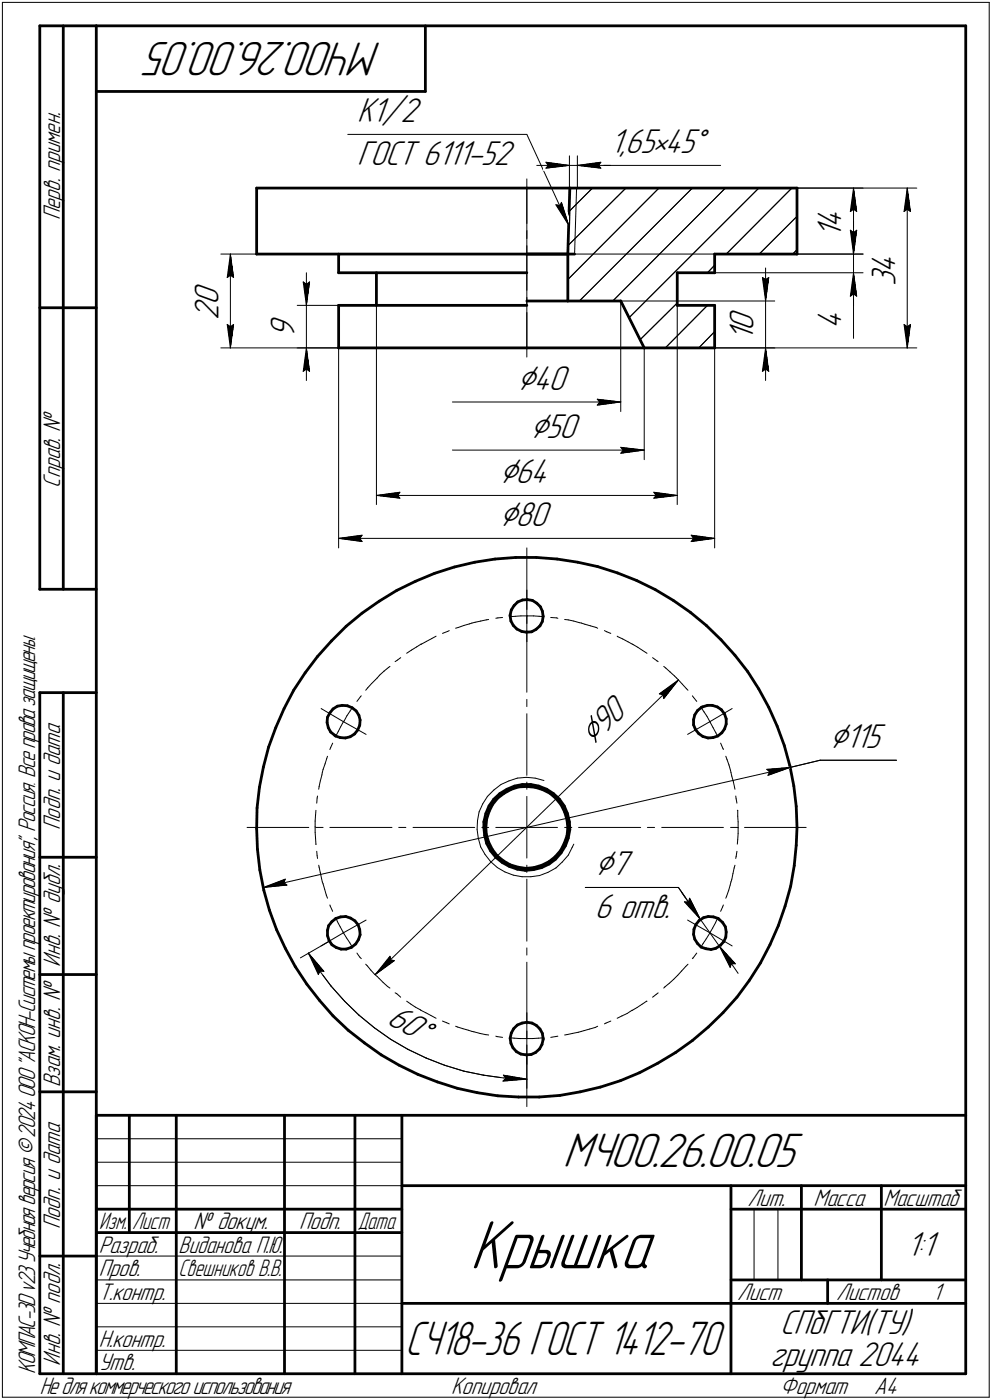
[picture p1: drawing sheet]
<svg xmlns="http://www.w3.org/2000/svg" width="211mm" height="298mm" viewBox="0 0 211 298" stroke-linecap="round" stroke-linejoin="round" font-family="sans-serif">
<defs><g id="words">
<text font-size="15.6" x="100" y="270.1">Крышка</text>
<g font-size="10.9">
<text x="81.2" y="9" transform="rotate(-180 81.2 9)">МЧ00.26.00.05</text>
<text x="119.8" y="248.5">МЧ00.26.00.05</text>
</g>
<text font-size="10.8" x="86.2" y="288.5">СЧ18-36 ГОСТ 1412-70</text>
<g font-size="8.5">
<text x="110.1" y="83.1">Ç40</text>
<text x="112.8" y="93.3">Ç50</text>
<text x="106.3" y="102.9">Ç64</text>
<text x="106.3" y="112.1">Ç80</text>
<text x="126.1" y="158.9" transform="rotate(-44 126.1 158.9)">Ç90</text>
<text x="176.5" y="159.4">Ç115</text>
<text x="126.6" y="186.4">Ç7</text>
</g>
<g font-size="7.8">
<text x="76" y="26.1">К1/2</text>
<text x="76" y="35.2">ГОСТ 6111-52</text>
<text x="129.8" y="32.6">1,65</text>
<text x="141.5" y="32.6">45Å</text>
<text x="179.1" y="50.6" transform="rotate(-90 179.1 50.6)">1</text>
<text x="179.1" y="48.5" transform="rotate(-90 179.1 48.5)">4</text>
<text x="190.5" y="58.2" transform="rotate(-90 190.5 58.2)">4</text>
<text x="46.5" y="65" transform="rotate(-90 46.5 65)">0</text>
<text x="190.5" y="60.9" transform="rotate(-90 190.5 60.9)">3</text>
<text x="46.5" y="68.1" transform="rotate(-90 46.5 68.1)">2</text>
<text x="160.4" y="70.5" transform="rotate(-90 160.4 70.5)">0</text>
<text x="179.1" y="70.1" transform="rotate(-90 179.1 70.1)">4</text>
<text x="62.7" y="72.1" transform="rotate(-90 62.7 72.1)">9</text>
<text x="160.4" y="72.6" transform="rotate(-90 160.4 72.6)">1</text>
<text x="126.6" y="195.5">6 отв.</text>
<text x="82.1" y="217.8" transform="rotate(30 82.1 217.8)">60Å</text>
<text x="192.9" y="267.5">1:1</text>
<text x="166" y="284.1">СПбГТИ(ТУ)</text>
<text x="163.8" y="291">группа 2044</text>
</g>
<g font-size="5.4">
<text x="12.8" y="46.9" transform="rotate(-90 12.8 46.9)">Перв. примен.</text>
<text x="12.8" y="103.8" transform="rotate(-90 12.8 103.8)">Справ. !</text>
<text x="12.8" y="176.7" transform="rotate(-90 12.8 176.7)">Подп. и дата</text>
<text x="12.8" y="205.8" transform="rotate(-90 12.8 205.8)">Инв. ! дубл.</text>
<text x="12.8" y="231.6" transform="rotate(-90 12.8 231.6)">Взам. инв. !</text>
<text x="159.1" y="256.8">Лит.</text>
<text x="173.1" y="256.8">Масса</text>
<text x="188" y="256.8">Масштаб</text>
<text x="12.8" y="261.7" transform="rotate(-90 12.8 261.7)">Подп. и дата</text>
<text x="41.2" y="261.8">! докум.</text>
<text x="63.6" y="261.8">Подп.</text>
<text x="21" y="266.8">Разраб.</text>
<text x="38" y="266.8">Виданова П.Ю.</text>
<text x="21" y="271.8">Пров.</text>
<text x="21" y="276.8">Т.контр.</text>
<text x="156.9" y="276.8">Лист</text>
<text x="177.9" y="276.8">Листов</text>
<text x="198.4" y="276.8">1</text>
<text x="21" y="286.8">Н.контр.</text>
<text x="7.5" y="292.5" transform="rotate(-90 7.5 292.5)">КОМПАС-3Dv23Учебнаяверсия©2024ООО&quot;АСКОН-Системыпроектирования&quot;, Россия. Всеправазащищены.</text>
<text x="12.8" y="290.8" transform="rotate(-90 12.8 290.8)">Инв. ! подл.</text>
<text x="21" y="291.8">Утв.</text>
<text x="8.5" y="296.7">Недлякоммерческогоиспользования</text>
<text x="96" y="296.8">Копировал</text>
<text x="166" y="296.8">Формат</text>
<text x="186" y="296.8">A4</text>
</g>
<g font-size="5.3">
<text x="21.1" y="261.8">Изм.</text>
<text x="28.1" y="261.8">Лист</text>
<text x="76.1" y="261.8">Дата</text>
<text x="38" y="271.8">Свешников В.В.</text>
</g>
</g></defs>
<g fill="none" stroke="#000" stroke-width=".59">
<path d="M8.5 5.5v120zM8.5 5.5h12zM13.5 5.5v120zM20.5 5.5v287zM20.5 5.5h185zM20.5 19.5h70zM90.5 5.5v14zM205.5 5.5v287zM54.6 40h57.5zM54.6 40v14.1zM54.6 54.1h57.5zM72.1 58.1h40z"/>
<path d="M72.1 54.1v4zM80.1 58.1v6.9zM112.1 40h9.1zM112.1 54.1h8.7zM120.8 54.1v10zM120.8 54.1h1.5zM121.2 40h48.4zM121.2 40l-.4 14.1zM144.1 58.1h8zM144.1 58.1v6.9zM152.1 54.1h17.5zM152.1 54.1v4z"/>
<path d="M169.6 40v14.1zM8.5 65.5h12zM72.1 65v9.1zM72.1 74.1h40zM72.1 65h40zM112.1 74.1h25zM112.1 64.1h8.7zM120.8 64.1h11.3zM132.1 64.1l5 10zM137.1 74.1h15zM144.1 65h8zM152.1 65v9.1z"/>
<path d="M101 119.7l4.3-.7zM105.3 119l4.4-.3zM109.7 118.7h4.4zM114.1 118.7l4.4 .3zM118.5 119l4.4 .7zM122.9 119.7l4.3 .9zM8.5 125.5h12zM67.6 139.8l-2.7 3.5zM70.5 136.5l-2.9 3.3zM73.7 133.3l3.3-2.7zM73.7 133.3l-3.2 3.2zM77 130.6l3.7-2.6z"/>
<path d="M80.7 128l3.7-2.3zM84.4 125.7l4-1.9zM88.4 123.8l4.1-1.7zM92.5 122.1l4.2-1.4zM96.7 120.7l4.3-1zM108.5 131.1l.2 1.1zM108.5 131v.1zM108.7 132.2l.5 1zM108.8 129.9l-.3 1.1zM109.2 133.2l.8 .7zM109.4 128.9l-.6 1zM110 133.9l1 .6z"/>
<path d="M110.2 128.2l1-.4zM110.2 128.2l-.8 .7zM111 134.5l1 .1zM111.2 127.8l1-.1zM112 134.6l1.1-.1zM112.2 127.7l1.1 .1zM113.1 134.5l.9-.5zM113.3 127.8l.9 .6zM114 134l.9-.7zM114.2 128.4l.8 .8zM115 129.2l.4 .9zM115.4 132.3l-.5 1z"/>
<path d="M115.4 130.1l.2 1.1zM115.6 131.2l-.2 1.1zM127.2 120.6l4.2 1.4zM131.4 122l4.1 1.6zM135.5 123.6l3.9 2zM139.4 125.6l3.9 2.2zM143.3 127.8l3.6 2.6zM146.9 130.4l3.4 2.8zM150.3 133.2l3.1 3zM153.4 136.2l3 3.3zM156.4 139.5l2.7 3.5zM8.5 147.5v145z"/>
<path d="M8.5 147.5h12zM13.5 147.5v145zM57.1 159.1l-1.1 4.2zM58.7 154.9l-1.6 4.2zM60.5 150.9l-1.8 4zM62.5 147l-2 3.9zM64.9 143.3l-2.4 3.7zM69.6 153.8l.2 1.1zM69.7 152.7l-.1 1.1zM69.8 154.9l.6 1zM70.2 151.8l-.5 .9zM70.4 155.9l.8 .6z"/>
<path d="M70.9 151l.9-.6zM70.9 151l-.7 .8zM71.2 156.5l.2 .2zM71.4 156.7l1 .4zM71.8 150.4l1-.2zM72.4 157.1h1.1zM72.8 150.2l1.1 .1zM73.5 157.1l1-.2zM73.9 150.3l1 .4zM74.5 156.9l.9-.6zM74.9 150.7l.9 .7zM75.8 151.4l.6 .9z"/>
<path d="M76.1 155.4l-.7 .9zM76.4 152.3l.2 1zM76.5 154.4l-.4 1zM76.6 153.3l-.1 1.1zM147.6 153.2v1.1zM147.6 154.3l.4 1.1zM147.8 152.2l-.2 1zM148 155.4l.7 .8zM148.4 151.3l.9-.7zM148.4 151.3l-.6 .9zM148.7 156.2l.8 .6zM149.3 150.6l.1-.1z"/>
<path d="M149.4 150.5l1.1-.3zM149.5 156.8l1.1 .3zM150.5 150.2h1.1zM150.6 157.1h1.1zM151.6 150.2l1.1 .3zM151.7 157.1l1-.4zM152.7 150.5l.8 .6zM152.7 156.7l.9-.7zM153.5 151.1l.7 1zM154.2 155.2l-.6 .8zM154.2 152.1l.3 1zM154.5 154.2l-.3 1z"/>
<path d="M154.5 153.1v1.1zM159.1 143l2.4 3.7zM161.5 146.7l2.1 3.9zM163.6 150.6l1.8 4zM165.4 154.6l1.5 4.1zM166.9 158.7l1.2 4.4zM54.6 176.4l.2 4.4zM54.7 172l-.1 4.4zM55.2 167.6l-.5 4.4zM56 163.3l-.8 4.3zM103 176.2l.1 1.7zM103 175v1.2z"/>
<path d="M103.1 177.9l.4 1.7zM103.4 173.2l-.4 1.8zM103.4 176.2l.1 1.4zM103.5 177.6l.5 1.7zM103.5 179.6l.9 1.6zM103.5 174.4l-.1 1.8zM104 179.3l.7 1.5zM104.1 171.6l-.7 1.6zM104.1 172.8l-.6 1.6zM104.8 171.3l-.7 1.5zM105.1 170.2l1.2-1.2zM105.1 170.2l-1 1.4z"/>
<path d="M105.9 169.9l-1.1 1.4zM105.9 169.9l1.4-1zM106.3 169l1.6-.9zM107.3 168.9l1.5-.8zM107.9 168.1l1.6-.7zM108.8 168.1l1.6-.5zM109.5 167.4l1.7-.4zM110.4 167.6l1.7-.1zM111.2 167h1.7zM112.1 167.5l1.8 .1zM112.9 167l1.7 .4zM113.9 167.6l1.6 .5z"/>
<path d="M114.6 167.4l1.7 .7zM115.5 168.1l1.5 .8zM116.3 168.1l1.5 .9zM117 168.9l1.3 1.1zM117.8 169l1.2 1.2zM118.3 170l1.1 1.4zM119 170.2l1.1 1.4zM119.4 171.4l.7 1.5zM120.1 171.6l.6 1.6zM120.1 179.6l-.8 1.5zM120.1 172.9l.5 1.7zM120.6 174.6l.2 1.7z"/>
<path d="M120.6 178l-.5 1.6zM120.7 173.2l.5 1.8zM120.8 176.3l-.2 1.7zM120.9 178.5l-.6 1.6zM121.2 175v1.7zM121.2 176.7l-.3 1.8zM168.1 163.1l.8 4.3zM168.9 167.4l.5 4.3zM169.4 171.7l.2 4.5zM169.6 176.2l-.2 3.8zM8.5 182.5h12zM54.8 180.8l.5 4.5z"/>
<path d="M55.3 185.3l.8 4.3zM56.1 189.6l1.2 4.2zM57.3 193.8l1.5 4.2zM58.8 198l1.9 3.9zM69.7 198.1v1.1zM69.7 199.2l.3 1zM69.9 197.1l-.2 1zM70.6 196.3l.9-.7zM70.6 196.3l-.7 .8zM71.5 195.6l1-.4zM72.5 195.2h1.1zM73.6 195.2l1 .3z"/>
<path d="M74.6 195.5l.9 .6zM75.5 196.1l.7 .8zM76.2 196.9l.3 1.1zM76.5 198l.1 1.1zM76.6 199.1l-.3 1zM104.4 181.2l1.1 1.3zM104.7 180.8l1 1.4zM105.5 182.5l1.3 1.1zM105.7 182.2l1.4 1.1zM106.8 183.6l1.6 .9zM107.1 183.3l1.4 .8zM108.4 184.5l1.7 .6z"/>
<path d="M108.5 184.1l1.7 .6zM110.1 185.1l1.7 .2zM110.2 184.7l1.7 .2zM111.8 185.3l1.7-.1zM111.9 184.9l1.7-.2zM113.5 185.2l1.7-.5zM113.6 184.7l1.7-.5zM115.2 184.7l1.6-.7zM115.3 184.2l1.5-.7zM116.8 184l1.4-1zM116.8 183.5l1.3-1zM119.3 181.1l-1.2 1.4z"/>
<path d="M119.4 181.6l-1.2 1.4zM120.3 180.1l-.9 1.5zM147.6 199l.2 1zM147.7 197.9l-.1 1.1zM147.8 200l.6 .9zM148.1 196.8l-.4 1.1zM148.8 196l.9-.6zM148.8 196l-.7 .8zM149.7 195.4l1-.2zM150.7 195.2h1.1zM151.8 195.2l1 .4zM152.8 195.6l.2 .1z"/>
<path d="M153 195.7l.8 .7zM153.8 196.4l.5 1zM154.3 197.4l.2 1.1zM154.4 199.6l-.4 .9zM154.5 198.5l-.1 1.1zM165.6 197.1l-1.8 4.1zM167 193l-1.4 4.1zM168.2 188.7l-1.2 4.3zM169 184.3l-.8 4.4zM169.4 180l-.4 4.3zM8.5 207.5h12zM60.7 201.9l2.1 3.9z"/>
<path d="M62.8 205.8l2.5 3.7zM65.3 209.5l2.7 3.5zM68 213l2.9 3.3zM70 200.2l.6 1zM70.6 201.2l.9 .6zM70.9 216.3l3.2 3.1zM71.5 201.8l1.1 .3zM72.6 202.1h1.1zM73.7 202.1l1-.3zM74.1 219.4l3.5 2.7zM74.7 201.8l.1-.1zM74.8 201.7l.9-.7z"/>
<path d="M76.3 200.1l-.6 .9zM108.8 220l-.3 1.1zM109.3 219l-.5 1zM110.1 218.3l1-.5zM110.1 218.3l-.8 .7zM111.1 217.8l1-.1zM112.1 217.7l1.1 .1zM113.2 217.8l.9 .6zM114.1 218.4l.8 .7zM114.9 219.1l.5 .9zM148.4 200.9l.8 .8zM149.2 201.7l1 .3z"/>
<path d="M150.2 202l1.1 .2zM150.7 218.7l3.1-3.1zM151.3 202.2l1-.3zM152.3 201.9l.9-.6zM154 200.5l-.8 .8zM156.8 212.3l-3 3.3zM159.4 208.8l-2.6 3.5zM161.8 205.1l-2.4 3.7zM163.8 201.2l-2 3.9zM8.5 232.5h12zM20.5 237.5h185zM20.5 237.5v55z"/>
<path d="M27.5 237.5v25zM37.5 237.5v55zM60.5 237.5v55zM75.5 237.5v55zM77.6 222.1l3.5 2.5zM81.1 224.6l3.8 2.2zM84.9 226.8l4 2zM85.5 237.5v55zM88.9 228.8l4.1 1.6zM93 230.4l4.3 1.3zM97.3 231.7l4.2 1zM101.5 232.7l4.4 .6z"/>
<path d="M105.9 233.3l4.4 .3zM108.5 221.1l.2 1.1zM108.7 222.2l.4 .9zM109.1 223.1l.8 .8zM109.9 223.9l.9 .6zM110.3 233.6h4.4zM110.8 224.5l1.1 .1zM111.9 224.6l1.1-.1zM113 224.5l1-.4zM114 224.1l.8-.7zM114.7 233.6l4.4-.3zM115.3 222.4l-.5 1z"/>
<path d="M115.4 220l.2 1.1zM115.6 221.3l-.3 1.1zM115.6 221.1v.2zM119.1 233.3l4.3-.8zM123.4 232.5l4.4-1zM127.8 231.5l4.2-1.4zM132 230.1l4.1-1.7zM136.1 228.4l3.9-2zM140 226.4l3.8-2.3zM143.8 224.1l3.5-2.5zM147.3 221.6l3.4-2.9zM20.5 257.5h65z"/>
<path d="M85.5 252.5h120zM155.5 252.5v40zM155.5 257.5h15zM170.5 252.5v20zM170.5 257.5h35zM187.5 252.5v20zM8.5 267.5h12zM20.5 262.5h65zM85.5 277.5h70zM155.5 277.5h50zM155.5 272.5h50zM176.1 272.5v5z"/>
<path d="M8.5 292.5h12zM20.5 292.5h185z"/>
</g>
<g fill="none" stroke="#000" stroke-width=".21">
<path d="M.5 .5v297zM.5 .5h210zM210.5 .5v297zM74 28.6h38.1zM112.1 38.1v9.5zM112.1 28.6l8.9 19.3zM114.2 35.2h7zM116.2 34.5l5 .7zM116.2 34.5l.5 .7zM116.2 35.8l5-.6zM116.7 35.2l-.5 .6zM121.2 33.2v8.5z"/>
<path d="M121.2 35.2h1.7zM122.9 35.2h4.9zM122.9 33.2v6.8zM122.9 35.2l4.9 .6zM122.9 35.2l4.9-.7zM122.9 35.2h7zM127.3 35.2l.5 .6zM127.8 35.2h25.5zM127.8 34.5l-.5 .7zM47 54.1h25.1zM48.3 59.1l.7-.5zM49 54.1l.7 5z"/>
<path d="M49 58.6l.7 .5zM49 54.1l-.7 5zM49 54.1v20zM65.2 58.1v6.9zM112.1 40v34.1zM112.1 49.1v1.7zM112.1 52.3v9.5zM118.3 43.6l2.7 4.3zM118.3 43.6l.8 .2zM119.5 43.1l-.4 .7zM119.5 43.1l1.5 4.8zM120.8 52.3l12.4-12.3z"/>
<path d="M121.1 45l5-5zM122.3 54.1h61.3zM122.7 40l-.4 14.1zM140.2 40l-19.4 19.5zM152.1 56.5l-1.6 1.6zM152.1 58.1h31.5zM152.1 54.1h31.5zM154.3 40l-23.9 24.1zM161.5 54.1l8.1-8zM162.2 59.1l.7 .4zM162.2 59.1l.7 5zM162.9 59.5l.7-.4z"/>
<path d="M162.9 57.1v7zM163.6 59.1l-.7 5zM168.5 40l-14 14.1zM168.7 54.1l.9-.9zM169.6 40h14zM169.6 40h25.5zM180.9 45l.7-.5zM180.9 49l.7 5.1zM180.9 49l.7 .5zM181.6 58.1v5zM181.6 40l.7 5zM181.6 44.5l.7 .5z"/>
<path d="M181.6 40l-.7 5zM181.6 49.5l.7-.5zM181.6 40v14.1zM181.6 58.1l-.7 5zM181.6 58.1l.7 5zM181.6 58.1v6.9zM181.6 47.1v7zM181.6 54.1v4zM182.3 49l-.7 5.1zM192.4 45l.6-.5zM193 40l.7 5zM193 44.5l.7 .5z"/>
<path d="M193 40l-.6 5zM193 40v34.1zM47 74.1h25.1zM48.3 69.1l.7 5zM48.3 69.1l.7 .5zM49 69.6l.7-.5zM49.7 69.1l-.7 5zM63.2 65h8.9zM63.2 74.1h8.9zM64.5 60l.7 .5zM64.5 60l.7 5zM64.5 79.1l.7-.5z"/>
<path d="M65.2 60.5l.7-.5zM65.2 74.1l-.7 5zM65.2 78.6l.7 .5zM65.2 74.1l.7 5zM65.2 74.1v6.9zM65.2 65v9.1zM65.9 60l-.7 5zM72.1 74.1v42.6zM80.1 61.6v45.8zM112.1 63.3v1.7zM112.1 66.5v9.5zM123.3 64.1l24-24.1z"/>
<path d="M124.5 74.1h40.3zM132.1 64.1v23.5zM132.1 64.1h32.7zM133.9 67.6l27.6-27.6zM136.2 72.3l7.9-7.8zM137.1 74.1v23.8zM144.1 61.6v45.8zM150.5 65l-8.9 9.1zM152.1 70.6l-3.4 3.5zM152.1 74.1h43zM152.1 74.1v42.6zM162.2 79.1l.7-.5z"/>
<path d="M162.9 74.1l-.7 5zM162.9 78.6l.7 .5zM162.9 74.1l.7 5zM162.9 74.1v6.9zM162.9 64.1v10zM180.9 63.1l.7-.5zM181.6 63.1v9zM181.6 62.6l.7 .5zM192.4 69.1l.6 5zM192.4 69.1l.6 .5zM193 69.6l.7-.5zM193.7 69.1l-.7 5z"/>
<path d="M96.3 85.6h35.8zM96.3 95.8h40.8zM127.1 86.3l5-.7zM127.1 85l.5 .6zM127.1 85l5 .6zM127.6 85.6l-.5 .7zM132.1 96.5l5-.7zM132.1 95.2l.5 .6zM132.1 95.2l5 .6zM132.6 95.8l-.5 .7zM72.1 114.6l4.9-.6zM72.1 114.6l4.9 .7z"/>
<path d="M72.1 114.6h80zM76.5 114.6l.5 .7zM77 114l-.5 .6zM80.1 105.5l5-.7zM80.1 105.5l5 .6zM80.1 105.5h64zM84.6 105.5l.5 .6zM85.1 104.8l-.5 .7zM112.1 116.7v13.1zM139.1 106.1l5-.6zM139.1 104.8l.5 .7zM139.1 104.8l5 .7z"/>
<path d="M139.6 105.5l-.5 .6zM147.1 115.3l5-.7zM147.1 114l.5 .6zM147.1 114l5 .6zM147.6 114.6l-.5 .7zM86.5 139.1l1-.7zM87.5 138.4l1.1-.6zM88.6 137.8l1-.6zM89.7 137.2h.1M89.7 137.2l1.1-.6zM90.8 136.6l1.1-.6zM91.9 136l.9-.5z"/>
<path d="M94.1 134.9l1.1-.4zM95.2 134.5l.4-.2zM96.9 133.8l.6-.2zM97.5 133.6l1.2-.4zM98.7 133.2l1.2-.4zM99.9 132.8l.5-.1zM100.4 132.7l.7-.2zM101.1 132.5l1.2-.3zM102.3 132.2l1.2-.2zM103.5 132l.5-.1zM105.5 131.7l.4-.1zM105.9 131.6l1-.1z"/>
<path d="M108.5 131.3l1.1-.1zM109.6 131.2l1.2-.1zM110.8 131.1h1.3zM112.1 131.1h.2zM112.1 131.1v5.6zM112.1 125.6v5.5zM112.1 131.3v1.5zM112.1 134.3v13.1zM112.3 131.1h1.2zM113.5 131.1l1.2 .1zM114.7 131.2l1 .1zM117.2 131.5l1.2 .1z"/>
<path d="M118.4 131.6l.3 .1zM120.1 131.9l.8 .1zM120.9 132l1.2 .2zM122.1 132.2l1.2 .4zM123.3 132.6l.4 .1zM123.7 132.7l.8 .2zM124.5 132.9l1.1 .4zM125.6 133.3l1.2 .3zM126.8 133.6l.4 .2zM128.6 134.3l.5 .2zM129.1 134.5l.9 .4zM131.3 135.5l.1 .1z"/>
<path d="M131.4 135.6l1.1 .5zM132.5 136.1l1.1 .6zM133.6 136.7l.9 .5zM134.5 137.2h.2zM134.7 137.2l1 .6zM135.7 137.8l1 .7zM136.7 138.5l1 .6zM68.3 150.9l4.8 2.8zM70.4 159.2l-.2 .4zM70.8 158.2l-.4 1zM72 155.8l-.6 1.1zM72.5 154.8l-.5 1z"/>
<path d="M73.1 153.7l-.6 1.1zM73.1 153.7l4.8 2.7zM73.2 153.5l-.1 .2zM73.8 152.4l-.6 1.1zM74.5 151.4l-.7 1zM75 150.6l-.5 .8zM76.7 148.3l-.8 1.1zM76.9 148.2l-.2 .1zM78.2 146.5l-.4 .5zM79.1 145.5l-.9 1zM79.9 144.7l-.8 .8zM80.3 144.4l-.4 .3z"/>
<path d="M80.8 143.8l.9-.9zM80.8 143.8l-.5 .6zM81.7 142.9l.9-.7zM82.6 142.2l.4-.3zM84.1 140.9l.5-.4zM84.6 140.5l.7-.5zM112.1 148.9v1.6zM112.1 152v13.1zM138.9 140l.9 .7zM139.8 140.7l.2 .2zM140.3 147.7l.8 .2zM140.3 147.7l4.1-2.9z"/>
<path d="M141.1 147.9l.1 .9zM141.2 141.9l.4 .3zM141.6 142.2l1 .9zM142.6 143.1l.9 .8zM143.5 143.9l.4 .5zM143.9 144.4l.5 .4zM144.4 144.8l.8 .9zM144.4 144.8l-3.2 4zM145.2 145.7l.8 .9zM146 146.6l.4 .4zM146.3 156.4l4.7-2.7zM147.3 148.2l.3 .3z"/>
<path d="M147.6 148.5l.7 .9zM149.1 150.5l.7 1.1zM149.8 151.6l.7 1zM150.5 152.6l.5 1.1zM151 153.7l.1 .1zM151 153.7l4.8-2.8zM151.1 153.8l.6 1.1zM151.7 154.9l.6 1.1zM152.3 156l.4 .9zM153.3 158.2l.5 1.2zM153.8 159.4l.1 .2zM52.6 176.2h13.1z"/>
<path d="M67.1 174.8v1.2zM67.1 176v.2zM67.1 176.2v1.1zM67.1 177.3v1.2zM67.1 173.6v1.2zM67.1 178.5l.1 1.2zM67.2 172.6l-.1 1zM67.2 179.7h.1M67.2 176.2h1.5zM67.5 169.9l-.1 1.1zM67.6 169.5l-.1 .4zM67.9 167.5l-.1 .6z"/>
<path d="M68.2 166.3l-.3 1.2zM68.5 165l-.3 1.3zM68.6 164.5l-.1 .5zM68.7 163.8l-.1 .7zM69.2 162.6l-.5 1.2zM69.5 161.5l-.3 1.1zM69.7 161l-.2 .5zM70.2 176.2h13.2zM84.8 176.2h1.6zM87.9 176.2h13.1zM101.5 176.6l.3 1.9zM101.6 174.8l-.1 1.8z"/>
<path d="M101.8 178.5l.5 1.8zM101.9 172.9l-.3 1.9zM102.5 176.2h1.5zM102.7 171.2l-.8 1.7zM103.7 169.6l-1 1.6zM105.1 168.2l1.5-1.2zM105.1 168.2l-1.4 1.4zM105.5 176.2h6.6zM106.6 167l1.7-.7zM108.3 166.3l1.8-.6zM110.1 165.7l1.9-.2zM112 165.5l1.9 .2z"/>
<path d="M112.1 176.2h6.5zM112.1 176.2v6.5zM112.1 166.5v1.6zM112.1 169.6v6.6zM113.9 165.7l1.8 .5zM120.1 176.2h1.6zM122.1 179.7l-.3 .7zM123.1 176.2h13.2zM137.8 176.2h1.5zM140.8 176.2h13.1zM154.4 161l.3 .7zM154.7 161.7l.4 1.2z"/>
<path d="M155.1 162.9l.3 1.2zM155.4 164.1l.1 .4zM155.4 176.2h1.6zM155.5 164.5l.2 .8zM155.7 165.3l.3 1.2zM156 166.5l.3 1.1zM156.3 167.6l.1 .5zM156.5 169.5l.1 .6zM156.6 170.1l.2 .9zM157 172.6h.1M157 178.7l-.1 1zM157 173.8l.1 1.2z"/>
<path d="M157 172.6v1.2zM157.1 177.5l-.1 1.2zM157.1 176.3v1.2zM157.1 176.3h.1M157.1 175v1.2zM158.4 176.2h13.1zM163.2 163.8l.5 .5zM163.2 163.8l4.9-.4zM163.4 165.1l4.7-1.7zM163.7 164.3l-.3 .8zM168.1 163.4l6.4-1.5zM174.5 161.9h16.3z"/>
<path d="M56 189l4.7-1.8zM56 189l5-.5zM56 189l112.1-25.6zM60.4 188l.6 .5zM60.7 187.2l-.3 .8zM67.4 181.3l.1 .9zM67.5 182.2l.1 .6zM67.8 184.2l.1 .5zM67.9 184.7l.3 1.1zM68.2 185.8l.2 1.2zM68.4 187l.2 .8zM68.6 187.8l.1 .4z"/>
<path d="M68.7 188.2l.4 1.2zM69.1 189.4l.3 1.2zM69.4 190.6l.3 .7zM70.2 192.7l.1 .3zM70.3 193l.5 1.1zM71.5 195.4l.3 .9zM71.8 196.3l.6 1.1zM72.4 197.4l.6 1.1zM73 198.5l.1 .1zM73.1 198.6l.6 1.1zM73.1 198.6l4.8-2.7zM73.7 199.7l.7 1z"/>
<path d="M102.3 180.3l.9 1.6zM103.2 181.9l1.2 1.6zM104.4 183.5l1.4 1.2zM105.8 184.7l1.6 1zM107.4 185.7l1.8 .7zM109.2 186.4l1.9 .3zM111.1 186.7h1.8zM112.1 187.2v13.2zM112.1 184.2v1.6zM112.9 186.7l1.9-.3zM114.8 186.4l1.8-.6zM116.6 185.8l1.7-1z"/>
<path d="M118.3 184.8l1.3-1.2zM120.9 182.1l-1.3 1.5zM121.8 180.4l-.9 1.7zM124.5 189h19.9zM144.4 189l4.6 6.7zM145 190l4 5.7zM145.6 192l.9 .1zM145.6 192l3.4 3.7zM146.3 195.9l4.7 2.7zM146.7 191.3l2.3 4.4zM146.7 191.3l-.2 .8zM149 195.7l4.1 5.8z"/>
<path d="M150.3 199.9l-.7 1zM151 198.8l-.7 1.1zM151 198.6v.2zM151 198.6l4.8 2.8zM151.6 197.6l-.6 1zM152.2 196.5l-.6 1.1zM152.7 195.4l-.5 1.1zM153.8 193.1l-.5 1zM153.9 192.7l-.1 .4zM154.6 190.8l-.2 .5zM155 189.7l-.4 1.1zM155.4 188.5l-.4 1.2z"/>
<path d="M155.5 187.8l-.1 .7zM155.7 187.3l-.2 .5zM156 186l-.3 1.3zM156.2 184.8l-.2 1.2zM156.4 184.2l-.2 .6zM156.6 182.4l-.1 .4zM156.8 181.3l-.2 1.1zM63.9 204l6.2-3.6zM65.6 202.9l2.3 3.7zM65.6 202.9l3.3 3.9zM65.6 202.9l2.1 4.6zM67.9 206.6l2.5 3.4z"/>
<path d="M68.1 206.8h.8zM68.1 206.8l-.4 .7zM68.3 201.4l4.8-2.8zM70.4 210l2.9 3.2zM73.3 213.2l3.1 3zM74.4 200.7l.6 1.1zM75.9 202.9l.6 .9zM76.4 216.2l3.3 2.7zM76.5 203.8l.4 .3zM77.8 205.3l.3 .4zM78.1 205.7l.8 .9zM78.9 206.6l.9 .9z"/>
<path d="M79.7 218.9l3.4 2.4zM79.8 207.5l.5 .4zM79.8 207.5l4.1-2.9zM79.8 207.5l64.6-62.7zM80.3 207.9l.4 .5zM80.7 208.4l.8 .8zM81.5 209.2l1 .9zM82.5 210.1l.5 .3zM83 203.6l-3.2 3.9zM83 203.6l.1 .8zM83.1 204.4l.8 .2zM84.1 211.4l.3 .2z"/>
<path d="M84.4 211.6l.9 .7zM86.5 213.2l.9 .6zM87.4 213.8l1 .7zM88.4 214.5l1.1 .6zM89.5 215.1h.1zM89.6 215.1l1 .5zM90.6 215.6l1.1 .6zM91.7 216.2l1.1 .6zM94.1 217.4l.9 .4zM95 217.8l.6 .2zM96.9 218.5l.5 .2zM97.4 218.7l1.1 .3z"/>
<path d="M98.5 219l1.2 .4zM99.7 219.4l.7 .2zM100.4 219.6l.4 .1zM100.8 219.7l1.3 .3zM112.1 215.6v5.5zM112.1 219.5v1.5zM112.1 204.9v13.1zM112.1 201.8v1.6zM123.1 219.8l.6-.2zM123.7 219.6l.6-.1zM124.3 219.5l1.2-.4zM125.5 219.1l1.2-.3z"/>
<path d="M126.7 218.8l.5-.3zM128.6 218l.3-.2zM128.9 217.8l1.1-.4zM131.3 216.8l1-.5zM132.3 216.3l1.1-.5zM133.4 215.8l1.1-.7zM134.5 215.1h.1M134.5 215.1l1.1-.6zM135.6 214.5l1-.6zM136.6 213.9l1-.7zM137.6 213.2h.1M138.9 212.3l.7-.5z"/>
<path d="M139.6 211.8l.4-.4zM141.2 210.4l.3-.3zM141.5 210.1l.9-.7zM142.4 209.4l.9-.9zM143.3 208.5l.6-.6zM143.9 207.9l.3-.2zM145 206.8l-.8 .9zM145.9 205.8l-.9 1zM145.9 205.8l.5-.5zM147.5 204l-.2 .1zM148.3 202.9l-.8 1.1zM149.6 200.9l-.5 .9z"/>
<path d="M153.1 201.5l2.3 4.5zM153.1 201.5l3.4 3.7zM153.1 201.5l4 5.8zM155.6 205.2l-.2 .8zM155.6 205.2h.9zM83.1 221.3l3.7 2.1zM86.8 223.4l3.9 1.9zM90.7 225.3l3.9 1.5zM94.6 226.8l4.1 1.3zM98.7 228.1l4.2 .8zM102.1 220l1.2 .3zM102.9 228.9l4.2 .6z"/>
<path d="M103.3 220.3l.7 .1zM105.5 220.6l.2 .1zM105.7 220.7l1.2 .2zM107 230.2l5.1-.4zM107 230.2l.6-.6zM107.1 229.5l4.2 .3zM107.1 228.9l.5 .7zM107.1 228.9l5 .9zM108.5 221l.9 .1zM109.4 221.1h1.3zM110.7 221.1h1.1zM111.3 229.8h.8z"/>
<path d="M111.8 221.1h.3zM112.1 221.1h1.2zM112.1 221.1v5.6zM112.1 222.5v13.1zM112.1 224.6v7.1zM113.3 221.1h1.3zM114.6 221.1l1.1-.1zM117.2 220.9l1-.2zM118.2 220.7l.5-.1zM120.1 220.4l.5-.1zM120.6 220.3l1.2-.3zM121.8 220l1.3-.2z"/>
<path d="M20.5 247.5h65zM20.5 252.5h65zM20.5 242.5h65zM160.4 257.5v15zM165.5 257.5v15zM20.5 267.5h65zM20.5 272.5h65zM20.5 277.5h65zM.5 297.5h210zM20.5 282.5h65zM20.5 287.5h65z"/>
</g>
<g fill="#fff" stroke="#fff" stroke-width=".21">
<path d="M75.9 20.5h14.4zM75.9 20.6h14.4zM75.9 20.7h14.4zM75.9 20.7h14.4zM75.9 20.8h14.4zM75.9 20.9h14.4zM75.9 21h14.4zM75.9 21.1h14.4zM75.9 21.2h14.4zM75.9 21.3h14.4zM75.9 21.3h14.4zM75.9 21.4h14.4zM75.9 21.5h14.4zM75.9 21.6h14.4zM75.9 21.7h14.4zM75.9 21.8h14.4zM75.9 21.8h14.4zM75.9 21.9h14.4zM75.9 22h14.4zM75.9 22.1h14.4zM75.9 22.2h14.4zM75.9 22.3h14.4zM75.9 22.4h14.4zM75.9 22.4h14.4zM75.9 22.5h14.4zM75.9 22.6h14.4zM75.9 22.7h14.4zM75.9 22.8h14.4zM75.9 22.9h14.4zM75.9 22.9h14.4zM75.9 23h14.4zM75.9 23.1h14.4zM75.9 23.2h14.4zM75.9 23.3h14.4zM75.9 23.4h14.4zM75.9 23.5h14.4zM75.9 23.5h14.4zM75.9 23.6h14.4zM75.9 23.7h14.4zM75.9 23.8h14.4zM75.9 23.9h14.4zM75.9 24h14.4zM75.9 24h14.4zM75.9 24.1h14.4zM75.9 24.2h14.4zM75.9 24.3h14.4zM75.9 24.4h14.4zM75.9 24.5h14.4zM75.9 24.6h14.4zM75.9 24.6h14.4zM75.9 24.7h14.4zM75.9 24.8h14.4zM75.9 24.9h14.4zM75.9 25h14.4zM75.9 25.1h14.4zM75.9 25.1h14.4zM75.9 25.2h14.4zM75.9 25.3h14.4zM75.9 25.4h14.4zM75.9 25.5h14.4zM75.9 25.6h14.4zM75.9 25.7h14.4zM75.9 25.7h14.4zM75.9 25.8h14.4zM75.9 25.9h14.4zM75.9 26h14.4zM75.9 26.1h14.4zM75.9 26.2h14.4zM75.9 26.2h14.4zM75.9 26.3h14.4zM75.9 26.4h14.4zM75.9 26.5h14.4zM75.9 26.6h14.4zM75.9 26.7h14.4zM75.9 26.8h14.4zM75.9 26.8h14.4zM75.9 26.9h14.4zM75.9 27h14.4zM75.9 27.1h14.4zM75.9 27.2h14.4zM75.9 27.3h14.4zM75.9 27.3h14.4zM75.9 27.4h14.4zM75.9 27.5h14.4z"/>
<path d="M75.9 29.5h34.2zM75.9 29.6h34.2zM75.9 29.7h34.2zM75.9 29.8h34.2zM75.9 29.9h34.2zM75.9 30h34.2zM75.9 30.1h34.2zM75.9 30.1h34.2zM75.9 30.2h34.2zM75.9 30.3h34.2zM75.9 30.4h34.2zM75.9 30.5h34.2zM75.9 30.6h34.2zM75.9 30.6h34.2zM75.9 30.7h34.2zM75.9 30.8h34.2zM75.9 30.9h34.2zM75.9 31h34.2zM75.9 31.1h34.2zM75.9 31.2h34.2zM75.9 31.2h34.2zM75.9 31.3h34.2zM75.9 31.4h34.2zM75.9 31.5h34.2zM75.9 31.6h34.2zM75.9 31.7h34.2zM75.9 31.7h34.2zM75.9 31.8h34.2zM75.9 31.9h34.2zM75.9 32h34.2zM75.9 32.1h34.2zM75.9 32.2h34.2zM75.9 32.3h34.2zM75.9 32.3h34.2zM75.9 32.4h34.2zM75.9 32.5h34.2zM75.9 32.6h34.2zM75.9 32.7h34.2zM75.9 32.8h34.2zM75.9 32.9h34.2zM75.9 32.9h34.2zM75.9 33h34.2zM75.9 33.1h34.2zM75.9 33.2h34.2zM75.9 33.3h34.2zM75.9 33.4h34.2zM75.9 33.4h34.2zM75.9 33.5h34.2zM75.9 33.6h34.2zM75.9 33.7h34.2zM75.9 33.8h34.2zM75.9 33.9h34.2zM75.9 34h34.2zM75.9 34h34.2zM75.9 34.1h34.2zM75.9 34.2h34.2zM75.9 34.3h34.2zM75.9 34.4h34.2zM75.9 34.5h34.2zM75.9 34.5h34.2zM75.9 34.6h34.2zM75.9 34.7h34.2zM75.9 34.8h34.2zM75.9 34.9h34.2zM75.9 35h34.2zM75.9 35.1h34.2zM75.9 35.1h34.2zM75.9 35.2h34.2zM75.9 35.3h34.2zM75.9 35.4h34.2zM75.9 35.5h34.2zM75.9 35.6h34.2zM75.9 35.6h34.2zM75.9 35.7h34.2zM75.9 35.8h34.2zM75.9 35.9h34.2zM75.9 36h34.2zM75.9 36.1h34.2zM75.9 36.2h34.2zM75.9 36.2h34.2zM75.9 36.3h34.2zM75.9 36.4h34.2zM75.9 36.5h34.2zM75.9 36.6h34.2zM75.9 36.7h34.2z"/>
<path d="M119.6 42.5h.3zM119.5 42.6h.4zM119.3 42.7h.6zM119.1 42.8h.9zM119 42.8h1zM118.7 42.9h1.3zM118.5 43h1.6zM118.4 43.1h1.7zM118.2 43.2h1.9zM118 43.3h2.1zM117.9 43.3h2.2zM117.6 43.4h2.5zM117.7 43.5h2.5zM117.8 43.6h2.4zM117.8 43.7h2.4zM117.9 43.8h2.3zM117.9 43.9h2.4zM117.9 43.9h2.4zM118 44h2.3zM118 44.1h2.4zM118.1 44.2h2.3zM118.2 44.3h2.2zM118.2 44.4h2.3zM118.3 44.4h2.2zM118.4 44.5h2.1zM118.4 44.6h2.2zM118.4 44.7h2.2zM118.4 44.8h2.2zM118.5 44.9h2.1zM118.6 45h2zM118.6 45h2zM118.7 45.1h1.9zM118.8 45.2h1.9zM118.8 45.3h1.9zM118.9 45.4h1.8zM118.9 45.5h1.9zM119 45.6h1.8zM119 45.6h1.8zM119 45.7h1.9zM119.1 45.8h1.8zM119.2 45.9h1.7zM119.2 46h1.7zM119.3 46.1h1.7zM119.3 46.1h1.7zM119.4 46.2h1.6zM119.5 46.3h1.5zM119.5 46.4h1.5zM119.5 46.5h1.5zM119.5 46.6h1.5zM119.7 46.7h1.3zM119.8 46.7h1.2zM119.9 46.8h1.1zM120 46.9h1zM120.1 47h.9zM120.1 47.1h.9zM120.2 47.2h.8zM120.3 47.2h.7zM120.4 47.3h.6zM120.5 47.4h.5zM120.6 47.5h.4zM120.6 47.6h.4zM120.7 47.7h.3zM120.8 47.8h.2z"/>
<path d="M129.9 26.9h21.5zM129.9 27h21.5zM129.9 27.1h21.5zM129.9 27.2h21.5zM129.9 27.3h21.5zM129.9 27.3h21.5zM129.9 27.4h21.5zM129.9 27.5h21.5zM129.9 27.6h21.5zM129.9 27.7h21.5zM129.9 27.8h21.5zM129.9 27.9h21.5zM129.9 27.9h21.5zM129.9 28h21.5zM129.9 28.1h21.5zM129.9 28.2h21.5zM129.9 28.3h21.5zM129.9 28.4h21.5zM129.9 28.4h21.5zM129.9 28.5h21.5zM129.9 28.6h21.5zM129.9 28.7h21.5zM129.9 28.8h21.5zM129.9 28.9h21.5zM129.9 29h21.5zM129.9 29h21.5zM129.9 29.1h21.5zM129.9 29.2h21.5zM129.9 29.3h21.5zM129.9 29.4h21.5zM129.9 29.5h21.5zM129.9 29.5h21.5zM129.9 29.6h21.5zM129.9 29.7h21.5zM129.9 29.8h21.5zM129.9 29.9h21.5zM129.9 30h21.5zM129.9 30.1h21.5zM129.9 30.1h21.5zM129.9 30.2h21.5zM129.9 30.3h21.5zM129.9 30.4h21.5zM129.9 30.5h21.5zM129.9 30.6h21.5zM129.9 30.6h21.5zM129.9 30.7h21.5zM129.9 30.8h21.5zM129.9 30.9h21.5zM129.9 31h21.5zM129.9 31.1h21.5zM129.9 31.2h21.5zM129.9 31.2h21.5zM129.9 31.3h21.5zM129.9 31.4h21.5zM129.9 31.5h21.5zM129.9 31.6h21.5zM129.9 31.7h21.5zM129.9 31.7h21.5zM129.9 31.8h21.5zM129.9 31.9h21.5zM129.9 32h21.5zM129.9 32.1h21.5zM129.9 32.2h21.5zM129.9 32.3h21.5zM129.9 32.3h21.5zM129.9 32.4h21.5zM129.9 32.5h21.5zM129.9 32.6h21.5zM129.9 32.7h21.5zM129.9 32.8h21.5zM129.9 32.9h21.5zM129.9 32.9h21.5zM129.9 33h21.5zM129.9 33.1h21.5zM129.9 33.2h21.5zM129.9 33.3h21.5zM129.9 33.4h21.5zM129.9 33.4h21.5zM129.9 33.5h21.5zM129.9 33.6h21.5zM129.9 33.7h21.5zM129.9 33.8h21.5zM129.9 33.9h21.5zM129.9 34h21.5zM129.9 34h21.5zM129.9 34.1h21.5z"/>
<path d="M115.7 34h.6zM115.7 34.1h1.2zM115.7 34.2h1.8zM115.7 34.3h2.5zM115.7 34.4h3.1zM115.7 34.5h3.7zM115.7 34.5h3.9zM115.7 34.6h4.1zM115.7 34.7h4.3zM115.7 34.8h4.5zM115.7 34.9h4.7zM115.7 35h4.9zM115.7 35.1h5.1zM115.7 35.1h5.3zM115.7 35.2h5.5zM115.7 35.3h5.3zM115.7 35.4h5zM115.7 35.5h4.9zM115.7 35.6h4.6zM115.7 35.6h4.4zM115.7 35.7h4.2zM115.7 35.8h3.9zM115.7 35.9h3.7zM115.7 36h3.1zM115.7 36.1h2.5zM115.7 36.2h1.8zM115.7 36.2h1.2zM115.7 36.3h.6z"/>
<path d="M127.8 34h.6zM127.2 34.1h1.2zM126.5 34.2h1.9zM125.9 34.3h2.5zM125.3 34.4h3.1zM124.6 34.5h3.8zM124.5 34.5h3.9zM124.3 34.6h4.1zM124 34.7h4.4zM123.9 34.8h4.5zM123.7 34.9h4.7zM123.4 35h5zM123.3 35.1h5.1zM123.1 35.1h5.3zM122.9 35.2h5.5zM123.1 35.3h5.3zM123.4 35.4h5zM123.5 35.5h4.9zM123.8 35.6h4.6zM124 35.6h4.4zM124.2 35.7h4.2zM124.5 35.8h3.9zM124.6 35.9h3.8zM125.3 36h3.1zM125.9 36.1h2.5zM126.5 36.2h1.9zM127.2 36.2h1.2zM127.8 36.3h.6z"/>
<path d="M173.5 43.5h7.1zM173.5 43.6h7.1zM173.5 43.7h7.1zM173.5 43.8h7.1zM173.5 43.9h7.1zM173.5 43.9h7.1zM173.5 44h7.1zM173.5 44.1h7.1zM173.5 44.2h7.1zM173.5 44.3h7.1zM173.5 44.4h7.1zM173.5 44.4h7.1zM173.5 44.5h7.1zM173.5 44.6h7.1zM173.5 44.7h7.1zM173.5 44.8h7.1zM173.5 44.9h7.1zM173.5 45h7.1zM173.5 45h7.1zM173.5 45.1h7.1zM173.5 45.2h7.1zM173.5 45.3h7.1zM173.5 45.4h7.1zM173.5 45.5h7.1zM173.5 45.6h7.1zM173.5 45.6h7.1zM173.5 45.7h7.1zM173.5 45.8h7.1zM173.5 45.9h7.1zM173.5 46h7.1zM173.5 46.1h7.1zM173.5 46.1h7.1zM173.5 46.2h7.1zM173.5 46.3h7.1zM173.5 46.4h7.1zM173.5 46.5h7.1zM173.5 46.6h7.1zM173.5 46.7h7.1zM173.5 46.7h7.1zM173.5 46.8h7.1zM173.5 46.9h7.1zM173.5 47h7.1zM173.5 47.1h7.1zM173.5 47.2h7.1zM173.5 47.2h7.1zM173.5 47.3h7.1zM173.5 47.4h7.1zM173.5 47.5h7.1zM173.5 47.6h7.1zM173.5 47.7h7.1zM173.5 47.8h7.1zM173.5 47.8h7.1zM173.5 47.9h7.1zM173.5 48h7.1zM173.5 48.1h7.1zM173.5 48.2h7.1zM173.5 48.3h7.1zM173.5 48.3h7.1zM173.5 48.4h7.1zM173.5 48.5h7.1zM173.5 48.6h7.1zM173.5 48.7h7.1zM173.5 48.8h7.1zM173.5 48.9h7.1zM173.5 48.9h7.1zM173.5 49h7.1zM173.5 49.1h7.1zM173.5 49.2h7.1zM173.5 49.3h7.1zM173.5 49.4h7.1zM173.5 49.4h7.1zM173.5 49.5h7.1zM173.5 49.6h7.1zM173.5 49.7h7.1zM173.5 49.8h7.1zM173.5 49.9h7.1zM173.5 50h7.1zM173.5 50h7.1zM173.5 50.1h7.1zM173.5 50.2h7.1zM173.5 50.3h7.1zM173.5 50.4h7.1zM173.5 50.5h7.1zM173.5 50.5h7.1z"/>
<path d="M181.5 40.3h.3zM181.5 40.4h.3zM181.4 40.5h.5zM181.4 40.6h.5zM181.4 40.6h.5zM181.4 40.7h.5zM181.4 40.8h.5zM181.3 40.9h.7zM181.3 41h.7zM181.2 41.1h.9zM181.2 41.1h.9zM181.1 41.2h1zM181.1 41.3h1.1zM181.1 41.4h1.1zM181 41.5h1.3zM181 41.6h1.3zM180.9 41.7h1.5zM180.9 41.7h1.5zM180.8 41.8h1.6zM180.8 41.9h1.7zM180.8 42h1.7zM180.8 42.1h1.7zM180.8 42.2h1.7zM180.8 42.2h1.7zM180.8 42.3h1.7zM180.8 42.4h1.7zM180.8 42.5h1.7zM180.8 42.6h1.7zM180.8 42.7h1.7zM180.8 42.8h1.7zM180.8 42.8h1.7zM180.8 42.9h1.7zM180.8 43h1.7zM180.7 43.1h1.8zM180.7 43.2h1.8zM180.7 43.3h1.8zM180.7 43.3h1.9zM180.7 43.4h1.9zM180.7 43.5h1.9zM180.7 43.6h1.9zM180.6 43.7h2zM180.6 43.8h2zM180.6 43.9h2zM180.6 43.9h2zM180.6 44h2zM180.6 44.1h2.1zM180.6 44.2h2.1zM180.6 44.3h2.1zM180.5 44.4h2.2zM180.5 44.4h2.2zM180.5 44.5h2.2zM180.5 44.6h2.2zM180.5 44.7h2.2zM180.5 44.8h2.2zM180.5 44.9h2.3zM180.4 45h2.4zM180.4 45h2.4zM180.4 45.1h2.4zM180.4 45.2h2.4zM180.4 45.3h2.4zM180.4 45.4h2.4zM180.4 45.5h2.4z"/>
<path d="M180.3 48.6h2.5zM180.4 48.7h2.4zM180.4 48.8h2.4zM180.4 48.9h2.4zM180.4 48.9h2.4zM180.4 49h2.4zM180.4 49.1h2.4zM180.4 49.2h2.4zM180.5 49.3h2.3zM180.5 49.4h2.2zM180.5 49.4h2.2zM180.5 49.5h2.2zM180.5 49.6h2.2zM180.5 49.7h2.2zM180.5 49.8h2.2zM180.6 49.9h2.1zM180.6 50h2.1zM180.6 50h2.1zM180.6 50.1h2zM180.6 50.2h2zM180.6 50.3h2zM180.6 50.4h2zM180.7 50.5h1.9zM180.7 50.5h1.9zM180.7 50.6h1.9zM180.7 50.7h1.9zM180.7 50.8h1.8zM180.7 50.9h1.8zM180.7 51h1.8zM180.8 51.1h1.7zM180.8 51.1h1.7zM180.8 51.2h1.7zM180.8 51.3h1.7zM180.8 51.4h1.7zM180.8 51.5h1.7zM180.8 51.6h1.7zM180.8 51.6h1.7zM180.8 51.7h1.7zM180.8 51.8h1.7zM180.8 51.9h1.7zM180.8 52h1.7zM180.8 52.1h1.7zM180.8 52.2h1.7zM180.8 52.2h1.6zM180.9 52.3h1.5zM180.9 52.4h1.5zM181 52.5h1.3zM181 52.6h1.3zM181.1 52.7h1.1zM181.1 52.7h1.1zM181.1 52.8h1.1zM181.2 52.9h.9zM181.2 53h.9zM181.3 53.1h.7zM181.3 53.2h.7zM181.3 53.3h.7zM181.4 53.3h.5zM181.4 53.4h.5zM181.4 53.5h.5zM181.4 53.6h.5zM181.4 53.7h.5zM181.5 53.8h.3zM181.5 53.8h.3z"/>
<path d="M40.9 59.9h7.1zM40.9 60h7.1zM40.9 60.1h7.1zM40.9 60.2h7.1zM40.9 60.3h7.1zM40.9 60.4h7.1zM40.9 60.5h7.1zM40.9 60.5h7.1zM40.9 60.6h7.1zM40.9 60.7h7.1zM40.9 60.8h7.1zM40.9 60.9h7.1zM40.9 61h7.1zM40.9 61h7.1zM40.9 61.1h7.1zM40.9 61.2h7.1zM40.9 61.3h7.1zM40.9 61.4h7.1zM40.9 61.5h7.1zM40.9 61.6h7.1zM40.9 61.6h7.1zM40.9 61.7h7.1zM40.9 61.8h7.1zM40.9 61.9h7.1zM40.9 62h7.1zM40.9 62.1h7.1zM40.9 62.1h7.1zM40.9 62.2h7.1zM40.9 62.3h7.1zM40.9 62.4h7.1zM40.9 62.5h7.1zM40.9 62.6h7.1zM40.9 62.7h7.1zM40.9 62.7h7.1zM40.9 62.8h7.1zM40.9 62.9h7.1zM40.9 63h7.1zM40.9 63.1h7.1zM40.9 63.2h7.1zM40.9 63.2h7.1zM40.9 63.3h7.1zM40.9 63.4h7.1zM40.9 63.5h7.1zM40.9 63.6h7.1zM40.9 63.7h7.1zM40.9 63.8h7.1zM40.9 63.8h7.1zM40.9 63.9h7.1zM40.9 64h7.1zM40.9 64.1h7.1zM40.9 64.2h7.1zM40.9 64.3h7.1zM40.9 64.3h7.1zM40.9 64.4h7.1zM40.9 64.5h7.1zM40.9 64.6h7.1zM40.9 64.7h7.1zM40.9 64.8h7.1zM40.9 64.9h7.1zM40.9 64.9h7.1zM40.9 65h7.1zM40.9 65.1h7.1zM40.9 65.2h7.1zM40.9 65.3h7.1zM40.9 65.4h7.1zM40.9 65.4h7.1zM40.9 65.5h7.1zM40.9 65.6h7.1zM40.9 65.7h7.1zM40.9 65.8h7.1zM40.9 65.9h7.1zM40.9 66h7.1zM40.9 66h7.1zM40.9 66.1h7.1zM40.9 66.2h7.1zM40.9 66.3h7.1zM40.9 66.4h7.1zM40.9 66.5h7.1zM40.9 66.5h7.1zM40.9 66.6h7.1zM40.9 66.7h7.1zM40.9 66.8h7.1zM40.9 66.9h7.1zM40.9 67h7.1zM40.9 67.1h7.1zM40.9 67.1h7.1zM40.9 67.2h7.1zM40.9 67.3h7.1zM40.9 67.4h7.1zM40.9 67.5h7.1zM40.9 67.6h7.1zM40.9 67.6h7.1zM40.9 67.7h7.1zM40.9 67.8h7.1zM40.9 67.9h7.1zM40.9 68h7.1zM40.9 68.1h7.1z"/>
<path d="M48.9 54.4h.3zM48.9 54.4h.3zM48.9 54.5h.4zM48.9 54.6h.4zM48.8 54.7h.5zM48.8 54.8h.6zM48.8 54.9h.6zM48.7 54.9h.7zM48.7 55h.7zM48.6 55.1h.9zM48.6 55.2h.9zM48.5 55.3h1zM48.5 55.4h1.1zM48.5 55.5h1.1zM48.4 55.5h1.3zM48.4 55.6h1.3zM48.3 55.7h1.5zM48.3 55.8h1.5zM48.3 55.9h1.5zM48.3 56h1.6zM48.3 56h1.6zM48.3 56.1h1.6zM48.3 56.2h1.6zM48.3 56.3h1.6zM48.3 56.4h1.6zM48.3 56.5h1.6zM48.2 56.6h1.7zM48.2 56.6h1.8zM48.2 56.7h1.8zM48.2 56.8h1.8zM48.2 56.9h1.8zM48.2 57h1.8zM48.2 57.1h1.8zM48.1 57.1h1.9zM48.1 57.2h1.9zM48.1 57.3h1.9zM48.1 57.4h1.9zM48.1 57.5h1.9zM48.1 57.6h1.9zM48.1 57.7h1.9zM48 57.7h2zM48 57.8h2zM48 57.9h2zM48 58h2zM48 58.1h2.1zM48 58.2h2.1zM48 58.3h2.1zM47.9 58.3h2.2zM47.9 58.4h2.2zM47.9 58.5h2.2zM47.9 58.6h2.2zM47.9 58.7h2.2zM47.9 58.8h2.2zM47.9 58.8h2.3zM47.8 58.9h2.4zM47.8 59h2.4zM47.8 59.1h2.4zM47.8 59.2h2.4zM47.8 59.3h2.4zM47.8 59.4h2.4zM47.8 59.4h2.4z"/>
<path d="M47.8 68.6h2.4zM47.8 68.7h2.4zM47.8 68.7h2.4zM47.8 68.8h2.4zM47.8 68.9h2.4zM47.8 69h2.4zM47.8 69.1h2.4zM47.8 69.2h2.4zM47.9 69.3h2.3zM47.9 69.3h2.2zM47.9 69.4h2.2zM47.9 69.5h2.2zM47.9 69.6h2.2zM47.9 69.7h2.2zM47.9 69.8h2.2zM48 69.8h2.1zM48 69.9h2.1zM48 70h2.1zM48 70.1h2zM48 70.2h2zM48 70.3h2zM48 70.4h2zM48 70.4h2zM48.1 70.5h1.9zM48.1 70.6h1.9zM48.1 70.7h1.9zM48.1 70.8h1.9zM48.1 70.9h1.9zM48.1 71h1.9zM48.1 71h1.9zM48.2 71.1h1.8zM48.2 71.2h1.8zM48.2 71.3h1.8zM48.2 71.4h1.8zM48.2 71.5h1.8zM48.2 71.5h1.8zM48.2 71.6h1.7zM48.3 71.7h1.6zM48.3 71.8h1.6zM48.3 71.9h1.6zM48.3 72h1.6zM48.3 72.1h1.6zM48.3 72.1h1.6zM48.3 72.2h1.6zM48.3 72.3h1.5zM48.3 72.4h1.5zM48.3 72.5h1.5zM48.4 72.6h1.3zM48.4 72.6h1.3zM48.5 72.7h1.1zM48.5 72.8h1.1zM48.5 72.9h1zM48.6 73h.9zM48.6 73.1h.9zM48.7 73.2h.7zM48.7 73.2h.7zM48.8 73.3h.6zM48.8 73.4h.6zM48.8 73.5h.5zM48.9 73.6h.4zM48.9 73.7h.4zM48.9 73.7h.3zM48.9 73.8h.3z"/>
<path d="M184.9 53.2h7.1zM184.9 53.3h7.1zM184.9 53.3h7.1zM184.9 53.4h7.1zM184.9 53.5h7.1zM184.9 53.6h7.1zM184.9 53.7h7.1zM184.9 53.8h7.1zM184.9 53.8h7.1zM184.9 53.9h7.1zM184.9 54h7.1zM184.9 54.1h7.1zM184.9 54.2h7.1zM184.9 54.3h7.1zM184.9 54.4h7.1zM184.9 54.4h7.1zM184.9 54.5h7.1zM184.9 54.6h7.1zM184.9 54.7h7.1zM184.9 54.8h7.1zM184.9 54.9h7.1zM184.9 54.9h7.1zM184.9 55h7.1zM184.9 55.1h7.1zM184.9 55.2h7.1zM184.9 55.3h7.1zM184.9 55.4h7.1zM184.9 55.5h7.1zM184.9 55.5h7.1zM184.9 55.6h7.1zM184.9 55.7h7.1zM184.9 55.8h7.1zM184.9 55.9h7.1zM184.9 56h7.1zM184.9 56h7.1zM184.9 56.1h7.1zM184.9 56.2h7.1zM184.9 56.3h7.1zM184.9 56.4h7.1zM184.9 56.5h7.1zM184.9 56.6h7.1zM184.9 56.6h7.1zM184.9 56.7h7.1zM184.9 56.8h7.1zM184.9 56.9h7.1zM184.9 57h7.1zM184.9 57.1h7.1zM184.9 57.1h7.1zM184.9 57.2h7.1zM184.9 57.3h7.1zM184.9 57.4h7.1zM184.9 57.5h7.1zM184.9 57.6h7.1zM184.9 57.7h7.1zM184.9 57.7h7.1zM184.9 57.8h7.1zM184.9 57.9h7.1zM184.9 58h7.1zM184.9 58.1h7.1zM184.9 58.2h7.1zM184.9 58.3h7.1zM184.9 58.3h7.1zM184.9 58.4h7.1zM184.9 58.5h7.1zM184.9 58.6h7.1zM184.9 58.7h7.1zM184.9 58.8h7.1zM184.9 58.8h7.1zM184.9 58.9h7.1zM184.9 59h7.1zM184.9 59.1h7.1zM184.9 59.2h7.1zM184.9 59.3h7.1zM184.9 59.4h7.1zM184.9 59.4h7.1zM184.9 59.5h7.1zM184.9 59.6h7.1zM184.9 59.7h7.1zM184.9 59.8h7.1zM184.9 59.9h7.1zM184.9 59.9h7.1zM184.9 60h7.1zM184.9 60.1h7.1zM184.9 60.2h7.1zM184.9 60.3h7.1zM184.9 60.4h7.1zM184.9 60.5h7.1zM184.9 60.5h7.1zM184.9 60.6h7.1zM184.9 60.7h7.1zM184.9 60.8h7.1zM184.9 60.9h7.1z"/>
<path d="M193 40.3h.2zM193 40.4h.2zM193 40.5h.3zM192.9 40.6h.4zM192.9 40.6h.4zM192.8 40.7h.6zM192.8 40.8h.6zM192.8 40.9h.7zM192.7 41h.8zM192.7 41.1h.8zM192.7 41.1h.8zM192.6 41.2h.9zM192.6 41.3h1zM192.5 41.4h1.1zM192.5 41.5h1.2zM192.5 41.6h1.2zM192.4 41.7h1.4zM192.4 41.7h1.4zM192.4 41.8h1.4zM192.4 41.9h1.5zM192.4 42h1.5zM192.4 42.1h1.5zM192.4 42.2h1.5zM192.4 42.2h1.5zM192.4 42.3h1.5zM192.4 42.4h1.5zM192.3 42.5h1.7zM192.3 42.6h1.7zM192.3 42.7h1.7zM192.3 42.8h1.7zM192.3 42.8h1.7zM192.3 42.9h1.7zM192.3 43h1.7zM192.2 43.1h1.9zM192.2 43.2h1.9zM192.2 43.3h1.9zM192.2 43.3h1.9zM192.2 43.4h1.9zM192.2 43.5h1.9zM192.2 43.6h1.9zM192.1 43.7h2zM192.1 43.8h2zM192.1 43.9h2zM192.1 43.9h2zM192.1 44h2zM192.1 44.1h2zM192.1 44.2h2zM192.1 44.3h2zM192 44.4h2.2zM192 44.4h2.2zM192 44.5h2.2zM192 44.6h2.2zM192 44.7h2.2zM192 44.8h2.2zM192 44.9h2.2zM191.9 45h2.4zM191.9 45h2.4zM191.9 45.1h2.4zM191.9 45.2h2.4zM191.9 45.3h2.4zM191.9 45.4h2.4zM191.9 45.5h2.4z"/>
<path d="M191.9 68.6h2.4zM191.9 68.7h2.4zM191.9 68.7h2.4zM191.9 68.8h2.4zM191.9 68.9h2.4zM191.9 69h2.4zM191.9 69.1h2.4zM191.9 69.2h2.4zM192 69.3h2.2zM192 69.3h2.2zM192 69.4h2.2zM192 69.5h2.2zM192 69.6h2.2zM192 69.7h2.2zM192 69.8h2.2zM192.1 69.8h2zM192.1 69.9h2zM192.1 70h2zM192.1 70.1h2zM192.1 70.2h2zM192.1 70.3h2zM192.1 70.4h2zM192.1 70.4h2zM192.2 70.5h1.9zM192.2 70.6h1.9zM192.2 70.7h1.9zM192.2 70.8h1.9zM192.2 70.9h1.9zM192.2 71h1.9zM192.2 71h1.9zM192.3 71.1h1.7zM192.3 71.2h1.7zM192.3 71.3h1.7zM192.3 71.4h1.7zM192.3 71.5h1.7zM192.3 71.5h1.7zM192.3 71.6h1.7zM192.4 71.7h1.5zM192.4 71.8h1.5zM192.4 71.9h1.5zM192.4 72h1.5zM192.4 72.1h1.5zM192.4 72.1h1.5zM192.4 72.2h1.5zM192.4 72.3h1.4zM192.4 72.4h1.4zM192.4 72.5h1.4zM192.5 72.6h1.2zM192.5 72.6h1.2zM192.5 72.7h1.1zM192.6 72.8h1zM192.6 72.9h.9zM192.7 73h.8zM192.7 73.1h.8zM192.7 73.2h.8zM192.8 73.2h.7zM192.8 73.3h.6zM192.8 73.4h.6zM192.9 73.5h.4zM192.9 73.6h.4zM193 73.7h.3zM193 73.7h.2zM193 73.8h.2z"/>
<path d="M173.5 65h7.1zM173.5 65.1h7.1zM173.5 65.2h7.1zM173.5 65.3h7.1zM173.5 65.4h7.1zM173.5 65.4h7.1zM173.5 65.5h7.1zM173.5 65.6h7.1zM173.5 65.7h7.1zM173.5 65.8h7.1zM173.5 65.9h7.1zM173.5 66h7.1zM173.5 66h7.1zM173.5 66.1h7.1zM173.5 66.2h7.1zM173.5 66.3h7.1zM173.5 66.4h7.1zM173.5 66.5h7.1zM173.5 66.5h7.1zM173.5 66.6h7.1zM173.5 66.7h7.1zM173.5 66.8h7.1zM173.5 66.9h7.1zM173.5 67h7.1zM173.5 67.1h7.1zM173.5 67.1h7.1zM173.5 67.2h7.1zM173.5 67.3h7.1zM173.5 67.4h7.1zM173.5 67.5h7.1zM173.5 67.6h7.1zM173.5 67.6h7.1zM173.5 67.7h7.1zM173.5 67.8h7.1zM173.5 67.9h7.1zM173.5 68h7.1zM173.5 68.1h7.1zM173.5 68.2h7.1zM173.5 68.2h7.1zM173.5 68.3h7.1zM173.5 68.4h7.1zM173.5 68.5h7.1zM173.5 68.6h7.1zM173.5 68.7h7.1zM173.5 68.7h7.1zM173.5 68.8h7.1zM173.5 68.9h7.1zM173.5 69h7.1zM173.5 69.1h7.1zM173.5 69.2h7.1zM173.5 69.3h7.1zM173.5 69.3h7.1zM173.5 69.4h7.1zM173.5 69.5h7.1zM173.5 69.6h7.1zM173.5 69.7h7.1zM173.5 69.8h7.1zM173.5 69.8h7.1zM173.5 69.9h7.1z"/>
<path d="M181.5 58.3h.3zM181.5 58.4h.3zM181.4 58.5h.5zM181.4 58.6h.5zM181.4 58.7h.5zM181.4 58.8h.5zM181.4 58.8h.5zM181.3 58.9h.7zM181.3 59h.7zM181.2 59.1h.9zM181.2 59.2h.9zM181.1 59.3h1zM181.1 59.4h1.1zM181.1 59.4h1.1zM181 59.5h1.3zM181 59.6h1.3zM180.9 59.7h1.5zM180.9 59.8h1.5zM180.8 59.9h1.6zM180.8 59.9h1.7zM180.8 60h1.7zM180.8 60.1h1.7zM180.8 60.2h1.7zM180.8 60.3h1.7zM180.8 60.4h1.7zM180.8 60.5h1.7zM180.8 60.5h1.7zM180.8 60.6h1.7zM180.8 60.7h1.7zM180.8 60.8h1.7zM180.8 60.9h1.7zM180.8 61h1.7zM180.8 61h1.7zM180.7 61.1h1.8zM180.7 61.2h1.8zM180.7 61.3h1.8zM180.7 61.4h1.9zM180.7 61.5h1.9zM180.7 61.6h1.9zM180.7 61.6h1.9zM180.6 61.7h2zM180.6 61.8h2zM180.6 61.9h2zM180.6 62h2zM180.6 62.1h2zM180.6 62.1h2.1zM180.6 62.2h2.1zM180.6 62.3h2.1zM180.5 62.4h2.2zM180.5 62.5h2.2zM180.5 62.6h2.2zM180.5 62.7h2.2zM180.5 62.7h2.2zM180.5 62.8h2.2zM180.5 62.9h2.3zM180.4 63h2.4zM180.4 63.1h2.4zM180.4 63.2h2.4zM180.4 63.2h2.4zM180.4 63.3h2.4zM180.4 63.4h2.4zM180.4 63.5h2.4z"/>
<path d="M180.3 48.6h2.5zM180.4 48.7h2.4zM180.4 48.8h2.4zM180.4 48.9h2.4zM180.4 48.9h2.4zM180.4 49h2.4zM180.4 49.1h2.4zM180.4 49.2h2.4zM180.5 49.3h2.3zM180.5 49.4h2.2zM180.5 49.4h2.2zM180.5 49.5h2.2zM180.5 49.6h2.2zM180.5 49.7h2.2zM180.5 49.8h2.2zM180.6 49.9h2.1zM180.6 50h2.1zM180.6 50h2.1zM180.6 50.1h2zM180.6 50.2h2zM180.6 50.3h2zM180.6 50.4h2zM180.7 50.5h1.9zM180.7 50.5h1.9zM180.7 50.6h1.9zM180.7 50.7h1.9zM180.7 50.8h1.8zM180.7 50.9h1.8zM180.7 51h1.8zM180.8 51.1h1.7zM180.8 51.1h1.7zM180.8 51.2h1.7zM180.8 51.3h1.7zM180.8 51.4h1.7zM180.8 51.5h1.7zM180.8 51.6h1.7zM180.8 51.6h1.7zM180.8 51.7h1.7zM180.8 51.8h1.7zM180.8 51.9h1.7zM180.8 52h1.7zM180.8 52.1h1.7zM180.8 52.2h1.7zM180.8 52.2h1.6zM180.9 52.3h1.5zM180.9 52.4h1.5zM181 52.5h1.3zM181 52.6h1.3zM181.1 52.7h1.1zM181.1 52.7h1.1zM181.1 52.8h1.1zM181.2 52.9h.9zM181.2 53h.9zM181.3 53.1h.7zM181.3 53.2h.7zM181.3 53.3h.7zM181.4 53.3h.5zM181.4 53.4h.5zM181.4 53.5h.5zM181.4 53.6h.5zM181.4 53.7h.5zM181.5 53.8h.3zM181.5 53.8h.3z"/>
<path d="M110.1 77.4h11.6zM110.1 77.5h11.6zM110.1 77.6h11.6zM110.1 77.6h11.6zM110.1 77.7h11.6zM110.1 77.8h11.6zM110.1 77.9h11.6zM110.1 78h11.6zM110.1 78.1h11.6zM110.1 78.1h11.6zM110.1 78.2h11.6zM110.1 78.3h11.6zM110.1 78.4h11.6zM110.1 78.5h11.6zM110.1 78.6h11.6zM110.1 78.7h11.6zM110.1 78.7h11.6zM110.1 78.8h11.6zM110.1 78.9h11.6zM110.1 79h11.6zM110.1 79.1h11.6zM110.1 79.2h11.6zM110.1 79.2h11.6zM110.1 79.3h11.6zM110.1 79.4h11.6zM110.1 79.5h11.6zM110.1 79.6h11.6zM110.1 79.7h11.6zM110.1 79.8h11.6zM110.1 79.8h11.6zM110.1 79.9h11.6zM110.1 80h11.6zM110.1 80.1h11.6zM110.1 80.2h11.6zM110.1 80.3h11.6zM110.1 80.3h11.6zM110.1 80.4h11.6zM110.1 80.5h11.6zM110.1 80.6h11.6zM110.1 80.7h11.6zM110.1 80.8h11.6zM110.1 80.9h11.6zM110.1 80.9h11.6zM110.1 81h11.6zM110.1 81.1h11.6zM110.1 81.2h11.6zM110.1 81.3h11.6zM110.1 81.4h11.6zM110.1 81.4h11.6zM110.1 81.5h11.6zM110.1 81.6h11.6zM110.1 81.7h11.6zM110.1 81.8h11.6zM110.1 81.9h11.6zM110.1 82h11.6zM110.1 82h11.6zM110.1 82.1h11.6zM110.1 82.2h11.6zM110.1 82.3h11.6zM110.1 82.4h11.6zM110.1 82.5h11.6zM110.1 82.5h11.6zM110.1 82.6h11.6zM110.1 82.7h11.6zM110.1 82.8h11.6zM110.1 82.9h11.6zM110.1 83h11.6zM110.1 83.1h11.6zM110.1 83.1h11.6zM110.1 83.2h11.6zM110.1 83.3h11.6zM110.1 83.4h11.6zM110.1 83.5h11.6zM110.1 83.6h11.6zM110.1 83.7h11.6zM110.1 83.7h11.6zM110.1 83.8h11.6zM110.1 83.9h11.6zM110.1 84h11.6zM110.1 84.1h11.6zM110.1 84.2h11.6zM110.1 84.2h11.6zM110.1 84.3h11.6zM110.1 84.4h11.6zM110.1 84.5h11.6zM110.1 84.6h11.6z"/>
<path d="M126.6 84.5h.7zM126.6 84.6h1.2zM126.6 84.7h1.8zM126.6 84.8h2.5zM126.6 84.8h3.1zM126.6 84.9h3.7zM126.6 85h4zM126.6 85.1h4.2zM126.6 85.2h4.4zM126.6 85.3h4.6zM126.6 85.3h4.9zM126.6 85.4h5.1zM126.6 85.5h5.3zM126.6 85.6h5.5zM126.6 85.7h5.3zM126.6 85.8h5.1zM126.6 85.9h4.9zM126.6 85.9h4.7zM126.6 86h4.5zM126.6 86.1h4.3zM126.6 86.2h4.1zM126.6 86.3h4zM126.6 86.4h3.7zM126.6 86.4h3.1zM126.6 86.5h2.5zM126.6 86.6h1.8zM126.6 86.7h1.2zM126.6 86.8h.7z"/>
<path d="M112.8 87.6h11.2zM112.8 87.7h11.2zM112.8 87.8h11.2zM112.8 87.9h11.2zM112.8 88h11.2zM112.8 88.1h11.2zM112.8 88.1h11.2zM112.8 88.2h11.2zM112.8 88.3h11.2zM112.8 88.4h11.2zM112.8 88.5h11.2zM112.8 88.6h11.2zM112.8 88.6h11.2zM112.8 88.7h11.2zM112.8 88.8h11.2zM112.8 88.9h11.2zM112.8 89h11.2zM112.8 89.1h11.2zM112.8 89.2h11.2zM112.8 89.2h11.2zM112.8 89.3h11.2zM112.8 89.4h11.2zM112.8 89.5h11.2zM112.8 89.6h11.2zM112.8 89.7h11.2zM112.8 89.7h11.2zM112.8 89.8h11.2zM112.8 89.9h11.2zM112.8 90h11.2zM112.8 90.1h11.2zM112.8 90.2h11.2zM112.8 90.3h11.2zM112.8 90.3h11.2zM112.8 90.4h11.2zM112.8 90.5h11.2zM112.8 90.6h11.2zM112.8 90.7h11.2zM112.8 90.8h11.2zM112.8 90.8h11.2zM112.8 90.9h11.2zM112.8 91h11.2zM112.8 91.1h11.2zM112.8 91.2h11.2zM112.8 91.3h11.2zM112.8 91.4h11.2zM112.8 91.4h11.2zM112.8 91.5h11.2zM112.8 91.6h11.2zM112.8 91.7h11.2zM112.8 91.8h11.2zM112.8 91.9h11.2zM112.8 91.9h11.2zM112.8 92h11.2zM112.8 92.1h11.2zM112.8 92.2h11.2zM112.8 92.3h11.2zM112.8 92.4h11.2zM112.8 92.5h11.2zM112.8 92.5h11.2zM112.8 92.6h11.2zM112.8 92.7h11.2zM112.8 92.8h11.2zM112.8 92.9h11.2zM112.8 93h11.2zM112.8 93h11.2zM112.8 93.1h11.2zM112.8 93.2h11.2zM112.8 93.3h11.2zM112.8 93.4h11.2zM112.8 93.5h11.2zM112.8 93.6h11.2zM112.8 93.6h11.2zM112.8 93.7h11.2zM112.8 93.8h11.2zM112.8 93.9h11.2zM112.8 94h11.2zM112.8 94.1h11.2zM112.8 94.1h11.2zM112.8 94.2h11.2zM112.8 94.3h11.2zM112.8 94.4h11.2zM112.8 94.5h11.2zM112.8 94.6h11.2zM112.8 94.7h11.2zM112.8 94.7h11.2z"/>
<path d="M131.6 94.7h.6zM131.6 94.8h1.2zM131.6 94.9h1.8zM131.6 95h2.5zM131.6 95.1h3.1zM131.6 95.2h3.7zM131.6 95.2h4zM131.6 95.3h4.2zM131.6 95.4h4.4zM131.6 95.5h4.6zM131.6 95.6h4.9zM131.6 95.7h5.1zM131.6 95.8h5.3zM131.6 95.8h5.5zM131.6 95.9h5.3zM131.6 96h5.1zM131.6 96.1h4.9zM131.6 96.2h4.7zM131.6 96.3h4.5zM131.6 96.4h4.3zM131.6 96.4h4.1zM131.6 96.5h4zM131.6 96.6h3.7zM131.6 96.7h3.1zM131.6 96.8h2.5zM131.6 96.9h1.8zM131.6 96.9h1.2zM131.6 97h.6z"/>
<path d="M57.1 67.1h7.1zM57.1 67.1h7.1zM57.1 67.2h7.1zM57.1 67.3h7.1zM57.1 67.4h7.1zM57.1 67.5h7.1zM57.1 67.6h7.1zM57.1 67.6h7.1zM57.1 67.7h7.1zM57.1 67.8h7.1zM57.1 67.9h7.1zM57.1 68h7.1zM57.1 68.1h7.1zM57.1 68.2h7.1zM57.1 68.2h7.1zM57.1 68.3h7.1zM57.1 68.4h7.1zM57.1 68.5h7.1zM57.1 68.6h7.1zM57.1 68.7h7.1zM57.1 68.7h7.1zM57.1 68.8h7.1zM57.1 68.9h7.1zM57.1 69h7.1zM57.1 69.1h7.1zM57.1 69.2h7.1zM57.1 69.3h7.1zM57.1 69.3h7.1zM57.1 69.4h7.1zM57.1 69.5h7.1zM57.1 69.6h7.1zM57.1 69.7h7.1zM57.1 69.8h7.1zM57.1 69.8h7.1zM57.1 69.9h7.1zM57.1 70h7.1zM57.1 70.1h7.1zM57.1 70.2h7.1zM57.1 70.3h7.1zM57.1 70.4h7.1zM57.1 70.4h7.1zM57.1 70.5h7.1zM57.1 70.6h7.1zM57.1 70.7h7.1zM57.1 70.8h7.1zM57.1 70.9h7.1zM57.1 71h7.1zM57.1 71h7.1zM57.1 71.1h7.1zM57.1 71.2h7.1zM57.1 71.3h7.1zM57.1 71.4h7.1zM57.1 71.5h7.1zM57.1 71.5h7.1zM57.1 71.6h7.1zM57.1 71.7h7.1zM57.1 71.8h7.1zM57.1 71.9h7.1zM57.1 72h7.1z"/>
<path d="M64 59.5h2.5zM64.1 59.6h2.4zM64.1 59.7h2.4zM64.1 59.8h2.4zM64.1 59.9h2.4zM64.1 59.9h2.4zM64.1 60h2.4zM64.1 60.1h2.4zM64.1 60.2h2.3zM64.2 60.3h2.2zM64.2 60.4h2.2zM64.2 60.5h2.2zM64.2 60.5h2.2zM64.2 60.6h2.2zM64.2 60.7h2.2zM64.2 60.8h2.1zM64.2 60.9h2.1zM64.2 61h2.1zM64.3 61h2zM64.3 61.1h2zM64.3 61.2h2zM64.3 61.3h2zM64.3 61.4h1.9zM64.3 61.5h1.9zM64.3 61.6h1.9zM64.3 61.6h1.9zM64.3 61.7h1.9zM64.3 61.8h1.9zM64.3 61.9h1.9zM64.3 62h1.9zM64.3 62.1h1.8zM64.3 62.1h1.8zM64.3 62.2h1.8zM64.3 62.3h1.8zM64.3 62.4h1.8zM64.3 62.5h1.8zM64.4 62.6h1.7zM64.4 62.7h1.6zM64.4 62.7h1.6zM64.4 62.8h1.6zM64.4 62.9h1.6zM64.4 63h1.6zM64.4 63.1h1.6zM64.4 63.2h1.6zM64.4 63.2h1.6zM64.5 63.3h1.5zM64.5 63.4h1.5zM64.6 63.5h1.3zM64.6 63.6h1.3zM64.7 63.7h1.1zM64.7 63.8h1.1zM64.7 63.8h1zM64.8 63.9h.9zM64.8 64h.9zM64.9 64.1h.7zM64.9 64.2h.7zM64.9 64.3h.6zM64.9 64.3h.6zM64.9 64.4h.5zM65 64.5h.4zM65 64.6h.4zM65.1 64.7h.3zM65.1 64.8h.3z"/>
<path d="M65.1 74.3h.3zM65.1 74.4h.3zM65 74.5h.4zM65 74.6h.4zM64.9 74.7h.5zM64.9 74.8h.6zM64.9 74.8h.6zM64.9 74.9h.7zM64.9 75h.7zM64.8 75.1h.9zM64.8 75.2h.9zM64.7 75.3h1zM64.7 75.4h1.1zM64.7 75.4h1.1zM64.6 75.5h1.3zM64.6 75.6h1.3zM64.5 75.7h1.5zM64.5 75.8h1.5zM64.4 75.9h1.6zM64.4 75.9h1.6zM64.4 76h1.6zM64.4 76.1h1.6zM64.4 76.2h1.6zM64.4 76.3h1.6zM64.4 76.4h1.6zM64.4 76.5h1.6zM64.4 76.5h1.7zM64.3 76.6h1.8zM64.3 76.7h1.8zM64.3 76.8h1.8zM64.3 76.9h1.8zM64.3 77h1.8zM64.3 77h1.8zM64.3 77.1h1.9zM64.3 77.2h1.9zM64.3 77.3h1.9zM64.3 77.4h1.9zM64.3 77.5h1.9zM64.3 77.6h1.9zM64.3 77.6h1.9zM64.3 77.7h1.9zM64.3 77.8h2zM64.3 77.9h2zM64.3 78h2zM64.3 78.1h2zM64.2 78.1h2.1zM64.2 78.2h2.1zM64.2 78.3h2.1zM64.2 78.4h2.2zM64.2 78.5h2.2zM64.2 78.6h2.2zM64.2 78.7h2.2zM64.2 78.7h2.2zM64.2 78.8h2.2zM64.1 78.9h2.3zM64.1 79h2.4zM64.1 79.1h2.4zM64.1 79.2h2.4zM64.1 79.2h2.4zM64.1 79.3h2.4zM64.1 79.4h2.4zM64.1 79.5h2.4z"/>
<path d="M154.8 65.5h7.1zM154.8 65.6h7.1zM154.8 65.7h7.1zM154.8 65.8h7.1zM154.8 65.9h7.1zM154.8 66h7.1zM154.8 66h7.1zM154.8 66.1h7.1zM154.8 66.2h7.1zM154.8 66.3h7.1zM154.8 66.4h7.1zM154.8 66.5h7.1zM154.8 66.5h7.1zM154.8 66.6h7.1zM154.8 66.7h7.1zM154.8 66.8h7.1zM154.8 66.9h7.1zM154.8 67h7.1zM154.8 67.1h7.1zM154.8 67.1h7.1zM154.8 67.2h7.1zM154.8 67.3h7.1zM154.8 67.4h7.1zM154.8 67.5h7.1zM154.8 67.6h7.1zM154.8 67.6h7.1zM154.8 67.7h7.1zM154.8 67.8h7.1zM154.8 67.9h7.1zM154.8 68h7.1zM154.8 68.1h7.1zM154.8 68.2h7.1zM154.8 68.2h7.1zM154.8 68.3h7.1zM154.8 68.4h7.1zM154.8 68.5h7.1zM154.8 68.6h7.1zM154.8 68.7h7.1zM154.8 68.7h7.1zM154.8 68.8h7.1zM154.8 68.9h7.1zM154.8 69h7.1zM154.8 69.1h7.1zM154.8 69.2h7.1zM154.8 69.3h7.1zM154.8 69.3h7.1zM154.8 69.4h7.1zM154.8 69.5h7.1zM154.8 69.6h7.1zM154.8 69.7h7.1zM154.8 69.8h7.1zM154.8 69.8h7.1zM154.8 69.9h7.1zM154.8 70h7.1zM154.8 70.1h7.1zM154.8 70.2h7.1zM154.8 70.3h7.1zM154.8 70.4h7.1zM154.8 70.4h7.1zM154.8 70.5h7.1zM154.8 70.6h7.1zM154.8 70.7h7.1zM154.8 70.8h7.1zM154.8 70.9h7.1zM154.8 71h7.1zM154.8 71h7.1zM154.8 71.1h7.1zM154.8 71.2h7.1zM154.8 71.3h7.1zM154.8 71.4h7.1zM154.8 71.5h7.1zM154.8 71.5h7.1zM154.8 71.6h7.1zM154.8 71.7h7.1zM154.8 71.8h7.1zM154.8 71.9h7.1zM154.8 72h7.1zM154.8 72.1h7.1zM154.8 72.1h7.1zM154.8 72.2h7.1zM154.8 72.3h7.1zM154.8 72.4h7.1zM154.8 72.5h7.1zM154.8 72.6h7.1z"/>
<path d="M161.6 58.6h2.5zM161.7 58.7h2.4zM161.7 58.8h2.4zM161.7 58.8h2.4zM161.7 58.9h2.4zM161.7 59h2.4zM161.7 59.1h2.4zM161.7 59.2h2.4zM161.8 59.3h2.3zM161.8 59.4h2.2zM161.8 59.4h2.2zM161.8 59.5h2.2zM161.8 59.6h2.2zM161.8 59.7h2.2zM161.8 59.8h2.2zM161.9 59.9h2.1zM161.9 59.9h2.1zM161.9 60h2.1zM161.9 60.1h2zM161.9 60.2h2zM161.9 60.3h2zM161.9 60.4h2zM161.9 60.5h2zM162 60.5h1.9zM162 60.6h1.9zM162 60.7h1.9zM162 60.8h1.9zM162 60.9h1.8zM162 61h1.8zM162 61h1.8zM162.1 61.1h1.7zM162.1 61.2h1.7zM162.1 61.3h1.7zM162.1 61.4h1.7zM162.1 61.5h1.7zM162.1 61.6h1.7zM162.1 61.6h1.6zM162.1 61.7h1.6zM162.1 61.8h1.6zM162.1 61.9h1.6zM162.1 62h1.6zM162.1 62.1h1.6zM162.1 62.1h1.6zM162.1 62.2h1.6zM162.1 62.3h1.6zM162.2 62.4h1.5zM162.2 62.5h1.5zM162.3 62.6h1.3zM162.3 62.7h1.3zM162.4 62.7h1.1zM162.4 62.8h1.1zM162.4 62.9h1zM162.5 63h.9zM162.5 63.1h.9zM162.6 63.2h.7zM162.6 63.2h.7zM162.6 63.3h.6zM162.6 63.4h.6zM162.6 63.5h.6zM162.7 63.6h.5zM162.7 63.7h.5zM162.8 63.8h.3zM162.8 63.8h.3z"/>
<path d="M162.8 74.3h.3zM162.8 74.4h.3zM162.7 74.5h.5zM162.7 74.6h.5zM162.6 74.7h.6zM162.6 74.8h.6zM162.6 74.8h.6zM162.6 74.9h.7zM162.6 75h.7zM162.5 75.1h.9zM162.5 75.2h.9zM162.4 75.3h1zM162.4 75.4h1.1zM162.4 75.4h1.1zM162.3 75.5h1.3zM162.3 75.6h1.3zM162.2 75.7h1.5zM162.2 75.8h1.5zM162.1 75.9h1.6zM162.1 75.9h1.6zM162.1 76h1.6zM162.1 76.1h1.6zM162.1 76.2h1.6zM162.1 76.3h1.6zM162.1 76.4h1.6zM162.1 76.5h1.6zM162.1 76.5h1.6zM162.1 76.6h1.7zM162.1 76.7h1.7zM162.1 76.8h1.7zM162.1 76.9h1.7zM162.1 77h1.7zM162.1 77h1.7zM162 77.1h1.8zM162 77.2h1.8zM162 77.3h1.8zM162 77.4h1.9zM162 77.5h1.9zM162 77.6h1.9zM162 77.6h1.9zM161.9 77.7h2zM161.9 77.8h2zM161.9 77.9h2zM161.9 78h2zM161.9 78.1h2zM161.9 78.1h2.1zM161.9 78.2h2.1zM161.9 78.3h2.1zM161.8 78.4h2.2zM161.8 78.5h2.2zM161.8 78.6h2.2zM161.8 78.7h2.2zM161.8 78.7h2.2zM161.8 78.8h2.2zM161.8 78.9h2.3zM161.7 79h2.4zM161.7 79.1h2.4zM161.7 79.2h2.4zM161.7 79.2h2.4zM161.7 79.3h2.4zM161.7 79.4h2.4zM161.7 79.5h2.4z"/>
<path d="M106.3 106.4h11.6zM106.3 106.5h11.6zM106.3 106.6h11.6zM106.3 106.7h11.6zM106.3 106.8h11.6zM106.3 106.8h11.6zM106.3 106.9h11.6zM106.3 107h11.6zM106.3 107.1h11.6zM106.3 107.2h11.6zM106.3 107.3h11.6zM106.3 107.4h11.6zM106.3 107.4h11.6zM106.3 107.5h11.6zM106.3 107.6h11.6zM106.3 107.7h11.6zM106.3 107.8h11.6zM106.3 107.9h11.6zM106.3 107.9h11.6zM106.3 108h11.6zM106.3 108.1h11.6zM106.3 108.2h11.6zM106.3 108.3h11.6zM106.3 108.4h11.6zM106.3 108.5h11.6zM106.3 108.5h11.6zM106.3 108.6h11.6zM106.3 108.7h11.6zM106.3 108.8h11.6zM106.3 108.9h11.6zM106.3 109h11.6zM106.3 109.1h11.6zM106.3 109.1h11.6zM106.3 109.2h11.6zM106.3 109.3h11.6zM106.3 109.4h11.6zM106.3 109.5h11.6zM106.3 109.6h11.6zM106.3 109.6h11.6zM106.3 109.7h11.6zM106.3 109.8h11.6zM106.3 109.9h11.6zM106.3 110h11.6zM106.3 110.1h11.6zM106.3 110.2h11.6zM106.3 110.2h11.6zM106.3 110.3h11.6zM106.3 110.4h11.6zM106.3 110.5h11.6zM106.3 110.6h11.6zM106.3 110.7h11.6zM106.3 110.7h11.6zM106.3 110.8h11.6zM106.3 110.9h11.6zM106.3 111h11.6zM106.3 111.1h11.6zM106.3 111.2h11.6zM106.3 111.3h11.6zM106.3 111.3h11.6zM106.3 111.4h11.6zM106.3 111.5h11.6zM106.3 111.6h11.6zM106.3 111.7h11.6zM106.3 111.8h11.6zM106.3 111.8h11.6zM106.3 111.9h11.6zM106.3 112h11.6zM106.3 112.1h11.6zM106.3 112.2h11.6zM106.3 112.3h11.6zM106.3 112.4h11.6zM106.3 112.4h11.6zM106.3 112.5h11.6zM106.3 112.6h11.6zM106.3 112.7h11.6zM106.3 112.8h11.6zM106.3 112.9h11.6zM106.3 112.9h11.6zM106.3 113h11.6zM106.3 113.1h11.6zM106.3 113.2h11.6zM106.3 113.3h11.6zM106.3 113.4h11.6zM106.3 113.5h11.6zM106.3 113.5h11.6z"/>
<path d="M76.9 113.5h.7zM76.1 113.6h1.5zM75.4 113.7h2.2zM74.6 113.8h3zM73.8 113.9h3.8zM73.7 114h3.9zM73.5 114h4.1zM73.2 114.1h4.4zM73.1 114.2h4.5zM72.9 114.3h4.7zM72.6 114.4h5zM72.5 114.5h5.1zM72.3 114.6h5.3zM72.1 114.6h5.5zM72.3 114.7h5.3zM72.5 114.8h5.1zM72.6 114.9h5zM72.9 115h4.7zM73.1 115.1h4.5zM73.2 115.1h4.4zM73.5 115.2h4.1zM73.7 115.3h3.9zM73.8 115.4h3.8zM74.5 115.5h3.1zM75.1 115.6h2.5zM75.7 115.7h1.9zM76.4 115.7h1.2zM77 115.8h.6z"/>
<path d="M146.6 113.5h.7zM146.6 113.6h1.5zM146.6 113.7h2.2zM146.6 113.8h3zM146.6 113.9h3.7zM146.6 114h3.9zM146.6 114h4.1zM146.6 114.1h4.3zM146.6 114.2h4.5zM146.6 114.3h4.7zM146.6 114.4h4.9zM146.6 114.5h5.1zM146.6 114.6h5.3zM146.6 114.6h5.5zM146.6 114.7h5.3zM146.6 114.8h5.1zM146.6 114.9h4.9zM146.6 115h4.7zM146.6 115.1h4.5zM146.6 115.1h4.3zM146.6 115.2h4.1zM146.6 115.3h3.9zM146.6 115.4h3.7zM146.6 115.5h3.1zM146.6 115.6h2.5zM146.6 115.7h1.8zM146.6 115.7h1.2zM146.6 115.8h.6z"/>
<path d="M106.3 97.2h11.6zM106.3 97.3h11.6zM106.3 97.4h11.6zM106.3 97.5h11.6zM106.3 97.5h11.6zM106.3 97.6h11.6zM106.3 97.7h11.6zM106.3 97.8h11.6zM106.3 97.9h11.6zM106.3 98h11.6zM106.3 98h11.6zM106.3 98.1h11.6zM106.3 98.2h11.6zM106.3 98.3h11.6zM106.3 98.4h11.6zM106.3 98.5h11.6zM106.3 98.6h11.6zM106.3 98.6h11.6zM106.3 98.7h11.6zM106.3 98.8h11.6zM106.3 98.9h11.6zM106.3 99h11.6zM106.3 99.1h11.6zM106.3 99.1h11.6zM106.3 99.2h11.6zM106.3 99.3h11.6zM106.3 99.4h11.6zM106.3 99.5h11.6zM106.3 99.6h11.6zM106.3 99.7h11.6zM106.3 99.7h11.6zM106.3 99.8h11.6zM106.3 99.9h11.6zM106.3 100h11.6zM106.3 100.1h11.6zM106.3 100.2h11.6zM106.3 100.2h11.6zM106.3 100.3h11.6zM106.3 100.4h11.6zM106.3 100.5h11.6zM106.3 100.6h11.6zM106.3 100.7h11.6zM106.3 100.8h11.6zM106.3 100.8h11.6zM106.3 100.9h11.6zM106.3 101h11.6zM106.3 101.1h11.6zM106.3 101.2h11.6zM106.3 101.3h11.6zM106.3 101.3h11.6zM106.3 101.4h11.6zM106.3 101.5h11.6zM106.3 101.6h11.6zM106.3 101.7h11.6zM106.3 101.8h11.6zM106.3 101.9h11.6zM106.3 101.9h11.6zM106.3 102h11.6zM106.3 102.1h11.6zM106.3 102.2h11.6zM106.3 102.3h11.6zM106.3 102.4h11.6zM106.3 102.4h11.6zM106.3 102.5h11.6zM106.3 102.6h11.6zM106.3 102.7h11.6zM106.3 102.8h11.6zM106.3 102.9h11.6zM106.3 103h11.6zM106.3 103h11.6zM106.3 103.1h11.6zM106.3 103.2h11.6zM106.3 103.3h11.6zM106.3 103.4h11.6zM106.3 103.5h11.6zM106.3 103.5h11.6zM106.3 103.6h11.6zM106.3 103.7h11.6zM106.3 103.8h11.6zM106.3 103.9h11.6zM106.3 104h11.6zM106.3 104.1h11.6zM106.3 104.1h11.6zM106.3 104.2h11.6zM106.3 104.3h11.6zM106.3 104.4h11.6z"/>
<path d="M85 104.3h.6zM84.4 104.4h1.2zM83.7 104.5h1.9zM83.1 104.6h2.5zM82.5 104.6h3.1zM81.9 104.7h3.7zM81.7 104.8h3.9zM81.5 104.9h4.1zM81.3 105h4.3zM81.1 105.1h4.5zM80.9 105.2h4.7zM80.7 105.2h4.9zM80.5 105.3h5.1zM80.3 105.4h5.3zM80.1 105.5h5.5zM80.3 105.6h5.3zM80.6 105.7h5zM80.8 105.7h4.8zM81 105.8h4.6zM81.3 105.9h4.3zM81.4 106h4.2zM81.7 106.1h3.9zM81.9 106.2h3.7zM82.5 106.3h3.1zM83.1 106.3h2.5zM83.7 106.4h1.9zM84.4 106.5h1.2zM85 106.6h.6z"/>
<path d="M138.6 104.3h.7zM138.6 104.4h1.3zM138.6 104.5h1.9zM138.6 104.6h2.5zM138.6 104.6h3.1zM138.6 104.7h3.7zM138.6 104.8h4zM138.6 104.9h4.1zM138.6 105h4.3zM138.6 105.1h4.6zM138.6 105.2h4.7zM138.6 105.2h4.9zM138.6 105.3h5.2zM138.6 105.4h5.3zM138.6 105.5h5.5zM138.6 105.6h5.3zM138.6 105.7h5.1zM138.6 105.7h4.9zM138.6 105.8h4.7zM138.6 105.9h4.4zM138.6 106h4.2zM138.6 106.1h4zM138.6 106.2h3.7zM138.6 106.3h3.1zM138.6 106.3h2.5zM138.6 106.4h1.9zM138.6 106.5h1.3zM138.6 106.6h.7z"/>
<path d="M61 186.6h.2zM60.7 186.7h.5zM60.5 186.8h.7zM60.2 186.9h1zM59.9 186.9h1.4zM59.8 187h1.5zM59.5 187.1h1.8zM59.3 187.2h2zM59 187.3h2.3zM58.8 187.4h2.6zM58.6 187.5h2.8zM58.3 187.5h3.1zM58.1 187.6h3.3zM57.8 187.7h3.6zM57.6 187.8h3.9zM57.5 187.9h4zM57.4 188h4.1zM57.3 188h4.2zM57.1 188.1h4.5zM57.1 188.2h4.5zM57 188.3h4.6zM56.8 188.4h4.8zM56.7 188.5h4.9zM56.6 188.6h5zM56.6 188.6h5zM56.4 188.7h5.2zM56.3 188.8h5.3zM56.2 188.9h5.4zM56 189h4.7zM56.7 189.1h3.1zM57.3 189.1h1.5z"/>
<path d="M165.3 163.2h1.4zM164.3 163.2h2.9zM163.4 163.3h4.3zM162.5 163.4h5.6zM162.6 163.5h5.5zM162.6 163.6h5.4zM162.6 163.7h5.2zM162.6 163.7h5.1zM162.6 163.8h5zM162.6 163.9h4.9zM162.6 164h4.7zM162.7 164.1h4.5zM162.7 164.2h4.3zM162.7 164.3h4.3zM162.8 164.3h4zM162.8 164.4h3.9zM162.8 164.5h3.7zM162.8 164.6h3.6zM162.9 164.7h3.2zM162.9 164.8h3zM162.9 164.8h2.8zM162.9 164.9h2.5zM163 165h2.2zM163 165.1h1.9zM163 165.2h1.8zM163 165.3h1.5zM163 165.4h1.3zM163.1 165.4h.9zM163.1 165.5h.7zM163.1 165.6h.5zM163.1 165.7h.2z"/>
<path d="M176.4 153.7h12.3zM176.4 153.8h12.3zM176.4 153.8h12.3zM176.4 153.9h12.3zM176.4 154h12.3zM176.4 154.1h12.3zM176.4 154.2h12.3zM176.4 154.3h12.3zM176.4 154.3h12.3zM176.4 154.4h12.3zM176.4 154.5h12.3zM176.4 154.6h12.3zM176.4 154.7h12.3zM176.4 154.8h12.3zM176.4 154.9h12.3zM176.4 154.9h12.3zM176.4 155h12.3zM176.4 155.1h12.3zM176.4 155.2h12.3zM176.4 155.3h12.3zM176.4 155.4h12.3zM176.4 155.4h12.3zM176.4 155.5h12.3zM176.4 155.6h12.3zM176.4 155.7h12.3zM176.4 155.8h12.3zM176.4 155.9h12.3zM176.4 156h12.3zM176.4 156h12.3zM176.4 156.1h12.3zM176.4 156.2h12.3zM176.4 156.3h12.3zM176.4 156.4h12.3zM176.4 156.5h12.3zM176.4 156.5h12.3zM176.4 156.6h12.3zM176.4 156.7h12.3zM176.4 156.8h12.3zM176.4 156.9h12.3zM176.4 157h12.3zM176.4 157.1h12.3zM176.4 157.1h12.3zM176.4 157.2h12.3zM176.4 157.3h12.3zM176.4 157.4h12.3zM176.4 157.5h12.3zM176.4 157.6h12.3zM176.4 157.6h12.3zM176.4 157.7h12.3zM176.4 157.8h12.3zM176.4 157.9h12.3zM176.4 158h12.3zM176.4 158.1h12.3zM176.4 158.2h12.3zM176.4 158.2h12.3zM176.4 158.3h12.3zM176.4 158.4h12.3zM176.4 158.5h12.3zM176.4 158.6h12.3zM176.4 158.7h12.3zM176.4 158.7h12.3zM176.4 158.8h12.3zM176.4 158.9h12.3zM176.4 159h12.3zM176.4 159.1h12.3zM176.4 159.2h12.3zM176.4 159.3h12.3zM176.4 159.3h12.3zM176.4 159.4h12.3zM176.4 159.5h12.3zM176.4 159.6h12.3zM176.4 159.7h12.3zM176.4 159.8h12.3zM176.4 159.9h12.3zM176.4 159.9h12.3zM176.4 160h12.3zM176.4 160.1h12.3zM176.4 160.2h12.3zM176.4 160.3h12.3zM176.4 160.4h12.3zM176.4 160.4h12.3zM176.4 160.5h12.3zM176.4 160.6h12.3zM176.4 160.7h12.3zM176.4 160.8h12.3zM176.4 160.9h12.3z"/>
<path d="M82.8 203h.3zM82.7 203.1h.4zM82.6 203.2h.6zM82.6 203.3h.7zM82.5 203.4h.9zM82.5 203.5h1zM82.4 203.5h1.2zM82.3 203.6h1.4zM82.3 203.7h1.4zM82.2 203.8h1.7zM82.1 203.9h1.9zM82 204h2.1zM82 204h2.2zM82 204.1h2.2zM81.9 204.2h2.4zM81.8 204.3h2.6zM81.7 204.4h2.8zM81.6 204.5h3zM81.6 204.6h3.1zM81.5 204.6h3.1zM81.4 204.7h3.1zM81.4 204.8h2.9zM81.3 204.9h2.9zM81.3 205h2.9zM81.2 205.1h2.8zM81.1 205.1h2.8zM81 205.2h2.8zM80.9 205.3h2.8zM80.9 205.4h2.7zM80.9 205.5h2.6zM80.8 205.6h2.5zM80.7 205.7h2.5zM80.6 205.7h2.5zM80.6 205.8h2.4zM80.6 205.9h2.3zM80.5 206h2.3zM80.5 206.1h2.1zM80.4 206.2h2.1zM80.4 206.2h2.1zM80.3 206.3h2zM80.3 206.4h1.9zM80.3 206.5h1.8zM80.3 206.6h1.7zM80.3 206.7h1.6zM80.2 206.8h1.6zM80.2 206.8h1.4zM80.1 206.9h1.3zM80.1 207h1.1zM80.1 207.1h.9zM80 207.2h.8zM80 207.3h.5zM79.9 207.3h.4zM79.9 207.4h.2z"/>
<path d="M144.2 144.9h.2zM143.9 144.9h.5zM143.7 145h.6zM143.4 145.1h.9zM143.3 145.2h.9zM143 145.3h1.2zM142.7 145.4h1.4zM142.5 145.5h1.6zM142.4 145.5h1.7zM142.3 145.6h1.7zM142.2 145.7h1.8zM142.1 145.8h1.8zM142 145.9h1.9zM141.9 146h1.9zM141.7 146h2.1zM141.6 146.1h2.2zM141.6 146.2h2.2zM141.5 146.3h2.3zM141.3 146.4h2.4zM141.2 146.5h2.5zM141.1 146.6h2.5zM141 146.6h2.6zM140.9 146.7h2.6zM140.8 146.8h2.6zM140.6 146.9h2.7zM140.5 147h2.8zM140.5 147.1h2.8zM140.4 147.2h2.8zM140.2 147.2h2.9zM140.1 147.3h2.9zM140 147.4h2.9zM139.9 147.5h3zM139.8 147.6h3zM139.7 147.7h3zM139.5 147.7h3.2zM139.6 147.8h3zM139.7 147.9h2.9zM139.8 148h2.7zM139.9 148.1h2.5zM140 148.2h2.3zM140 148.3h2.2zM140.1 148.3h2.1zM140.2 148.4h2zM140.3 148.5h1.8zM140.4 148.6h1.6zM140.5 148.7h1.4zM140.5 148.8h1.4zM140.6 148.8h1.2zM140.7 148.9h1zM140.8 149h.8zM140.9 149.1h.7zM141 149.2h.6zM141.1 149.3h.4zM141.1 149.4h.3z"/>
<path d="M130.4 146.8h.2zM130.3 146.9h.3zM130.2 147h.5zM130.1 147.1h.7zM130 147.2h.9zM130 147.2h1zM129.9 147.3h1.2zM129.8 147.4h1.3zM129.7 147.5h1.5zM129.6 147.6h1.7zM129.5 147.7h1.9zM129.5 147.7h2zM129.4 147.8h2.2zM129.3 147.9h2.4zM129.2 148h2.5zM129.1 148.1h2.7zM129 148.2h2.9zM128.9 148.3h3.1zM128.9 148.3h3.2zM128.8 148.4h3.4zM128.7 148.5h3.5zM128.6 148.6h3.7zM128.5 148.7h3.9zM128.4 148.8h4.1zM128.4 148.8h4.2zM128.3 148.9h4.4zM128.2 149h4.6zM128.1 149.1h4.7zM128 149.2h4.9zM127.9 149.3h5.1zM127.8 149.4h5.3zM127.8 149.4h5.4zM127.7 149.5h5.6zM127.6 149.6h5.7zM127.5 149.7h5.9zM127.4 149.8h6.1zM127.3 149.9h6.3zM127.3 149.9h6.4zM127.2 150h6.6zM127.1 150.1h6.8zM127 150.2h6.9zM126.9 150.3h7.1zM126.8 150.4h7.3zM126.7 150.5h7.5zM126.7 150.5h7.6zM126.6 150.6h7.8zM126.5 150.7h8zM126.3 150.8h8.2zM126.2 150.9h8.4zM126.2 151h8.5zM126.1 151h8.7zM126 151.1h8.9zM125.9 151.2h9.1zM125.8 151.3h9.2zM125.7 151.4h9.4zM125.6 151.5h9.6zM125.6 151.6h9.7zM125.5 151.6h9.9zM125.4 151.7h10.1zM125.3 151.8h10.3zM125.2 151.9h10.4zM125.1 152h10.4zM125.1 152.1h10.3zM125 152.1h10.3zM124.9 152.2h10.3zM124.8 152.3h10.3zM124.7 152.4h10.3zM124.6 152.5h10.4zM124.5 152.6h10.4zM124.5 152.7h10.3zM124.4 152.7h10.3zM124.3 152.8h10.3zM124.2 152.9h10.3zM124.1 153h10.4zM124 153.1h10.4zM124 153.2h10.3zM123.9 153.2h10.3zM123.8 153.3h10.3zM123.7 153.4h10.3zM123.6 153.5h10.3zM123.5 153.6h10.4zM123.4 153.7h10.4zM123.4 153.8h10.3zM123.3 153.8h10.3zM123.2 153.9h10.3zM123.1 154h10.3zM123 154.1h10.3zM122.9 154.2h10.4zM122.9 154.3h10.3zM122.8 154.3h10.3zM122.7 154.4h10.3zM122.6 154.5h10.3zM122.5 154.6h10.3zM122.4 154.7h10.4zM122.3 154.8h10.4zM122.2 154.9h10.4zM122.3 154.9h10.2zM122.3 155h10.1zM122.4 155.1h9.9zM122.5 155.2h9.7zM122.6 155.3h9.6zM122.7 155.4h9.4zM122.8 155.4h9.2zM122.9 155.5h9zM122.9 155.6h8.9zM123 155.7h8.7zM123.1 155.8h8.6zM123.2 155.9h8.4zM123.3 156h8.1zM123.4 156h7.9zM123.4 156.1h7.8zM123.5 156.2h7.6zM123.6 156.3h7.5zM123.7 156.4h7.3zM123.8 156.5h7.1zM123.9 156.5h6.9zM124 156.6h6.7zM124 156.7h6.6zM124.1 156.8h6.5zM124.2 156.9h6.3zM124.3 157h6.1zM124.4 157.1h5.9zM124.5 157.1h5.7zM124.5 157.2h5.6zM124.6 157.3h5.4zM124.7 157.4h5.3zM124.8 157.5h5.1zM124.9 157.6h4.9zM125 157.6h4.7zM125.1 157.7h4.5zM125.1 157.8h4.4zM125.2 157.9h4.3zM125.3 158h4.1zM125.4 158.1h3.9zM125.5 158.2h3.7zM125.6 158.2h3.5zM125.6 158.3h3.4zM125.7 158.4h3.2zM125.8 158.5h3.1zM125.9 158.6h2.9zM126 158.7h2.7zM126.1 158.7h2.5zM126.2 158.8h2.3zM126.2 158.9h2.2zM126.3 159h2.1zM126.4 159.1h1.9zM126.5 159.2h1.7zM126.6 159.3h1.5zM126.7 159.3h1.3zM126.7 159.4h1.2zM126.8 159.5h1zM126.9 159.6h.9zM127 159.7h.7zM127.1 159.8h.5zM127.2 159.9h.3zM127.3 159.9h.1z"/>
<path d="M84.9 212.9h.2zM84.8 213h.5zM84.8 213.1h.6zM84.8 213.2h.7zM84.8 213.3h.9zM84.7 213.4h1.2zM84.6 213.4h1.4zM84.6 213.5h1.5zM84.5 213.6h1.8zM84.5 213.7h1.9zM84.4 213.8h2.1zM84.4 213.9h2.3zM84.3 214h2.6zM84.2 214h2.8zM84.2 214.1h2.9zM84.2 214.2h3.1zM84.2 214.3h3.3zM84.1 214.4h3.4zM84 214.5h3.7zM84 214.5h3.9zM83.9 214.6h4.2zM83.9 214.7h4.2zM83.8 214.8h4.5zM83.8 214.9h4.7zM83.7 215h4.9zM83.7 215.1h5zM83.7 215.1h5.2zM83.6 215.2h5.5zM83.6 215.3h5.6zM83.5 215.4h5.8zM83.4 215.5h6.1zM83.4 215.6h6.3zM83.3 215.6h6.4zM83.3 215.7h6.6zM83.2 215.8h6.9zM83.2 215.9h7zM83.1 216h7.2zM83.1 216.1h7.4zM83.1 216.2h7.6zM83 216.2h7.8zM83 216.3h7.9zM82.9 216.4h8.2zM82.9 216.5h8.4zM82.8 216.6h8.6zM82.7 216.7h8.8zM82.7 216.7h9zM82.6 216.8h9.2zM82.6 216.9h9.3zM82.5 217h9.6zM82.5 217.1h9.8zM82.5 217.2h9.9zM82.4 217.3h10.1zM82.4 217.3h10.3zM82.3 217.4h10.5zM82.3 217.5h10.7zM82.2 217.6h10.9zM82.1 217.7h11.2zM82.1 217.8h11.3zM82 217.8h11.6zM82 217.9h11.7zM82 218h11.8zM81.9 218.1h11.9zM81.9 218.2h11.8zM81.8 218.3h11.9zM81.8 218.4h11.8zM81.7 218.4h11.9zM81.7 218.5h11.9zM81.6 218.6h12zM81.5 218.7h12zM81.5 218.8h11.9zM81.4 218.9h12zM81.4 218.9h11.9zM81.4 219h11.9zM81.3 219.1h11.9zM81.4 219.2h11.8zM81.6 219.3h11.5zM81.8 219.4h11.2zM81.9 219.5h11.1zM82 219.5h11zM82.2 219.6h10.8zM82.4 219.7h10.5zM82.5 219.8h10.4zM82.6 219.9h10.2zM82.8 220h9.9zM83 220h9.7zM83.1 220.1h9.5zM83.2 220.2h9.4zM83.4 220.3h9.1zM83.6 220.4h8.9zM83.7 220.5h8.8zM83.8 220.6h8.6zM84 220.6h8.4zM84.2 220.7h8.1zM84.2 220.8h8.1zM84.4 220.9h7.8zM84.6 221h7.6zM84.7 221.1h7.4zM84.8 221.1h7.2zM85 221.2h7zM85.2 221.3h6.7zM85.3 221.4h6.6zM85.4 221.5h6.5zM85.6 221.6h6.3zM85.8 221.7h6zM85.9 221.7h5.9zM86 221.8h5.7zM86.2 221.9h5.4zM86.4 222h5.2zM86.4 222.1h5.1zM86.6 222.2h4.9zM86.8 222.2h4.6zM87 222.3h4.4zM87 222.4h4.4zM87.2 222.5h4.1zM87.4 222.6h3.9zM87.5 222.7h3.7zM87.6 222.8h3.6zM87.8 222.8h3.3zM88 222.9h3.1zM88.1 223h2.9zM88.2 223.1h2.7zM88.4 223.2h2.5zM88.6 223.3h2.2zM88.6 223.4h2.2zM88.8 223.4h2zM89 223.5h1.8zM89.2 223.6h1.5zM89.2 223.7h1.4zM89.4 223.8h1.2zM89.6 223.9h.9zM89.7 223.9h.8zM89.8 224h.6zM90 224.1h.4zM90.2 224.2h.1z"/>
<path d="M65.7 203.1h.2zM65.7 203.2h.3zM65.7 203.3h.4zM65.7 203.4h.6zM65.8 203.5h.6zM65.8 203.5h.7zM65.8 203.6h.8zM65.8 203.7h1zM65.8 203.8h1.1zM65.8 203.9h1.3zM65.9 204h1.2zM65.9 204h1.3zM65.9 204.1h1.4zM65.9 204.2h1.5zM65.9 204.3h1.6zM65.9 204.4h1.7zM66 204.5h1.6zM66 204.6h1.6zM66 204.6h1.7zM66 204.7h1.8zM66 204.8h1.9zM66 204.9h2zM66 205h2.1zM66 205.1h2.1zM66.1 205.1h2.1zM66.1 205.2h2.1zM66.2 205.3h2.1zM66.2 205.4h2.2zM66.3 205.5h2.1zM66.3 205.6h2.2zM66.4 205.7h2.2zM66.4 205.7h2.3zM66.5 205.8h2.2zM66.5 205.9h2.3zM66.5 206h2.3zM66.5 206.1h2.4zM66.6 206.2h2.4zM66.6 206.2h2.5zM66.7 206.3h2.5zM66.7 206.4h2.6zM66.8 206.5h2.5zM66.8 206.6h2.5zM66.8 206.7h2.6zM66.9 206.8h2.6zM66.9 206.8h2.7zM67 206.9h2.6zM67 207h2.5zM67.1 207.1h2.2zM67.1 207.2h2.2zM67.1 207.3h2zM67.1 207.3h1.9zM67.2 207.4h1.6zM67.2 207.5h1.5zM67.3 207.6h1.3zM67.3 207.7h1.2zM67.4 207.8h.9zM67.4 207.9h.8zM67.5 207.9h.6zM67.5 208h.5zM67.6 208.1h.2zM67.6 208.2h.1z"/>
<path d="M106.6 228.4h.6zM106.6 228.5h1.1zM106.6 228.6h1.6zM106.6 228.7h2.2zM106.6 228.8h2.7zM106.6 228.9h3.2zM106.6 228.9h3.7zM106.6 229h4zM106.6 229.1h4.1zM106.6 229.2h4.3zM106.6 229.3h4.5zM106.6 229.4h4.7zM106.6 229.4h4.8zM106.6 229.5h5zM106.6 229.6h5.2zM106.6 229.7h5.3zM106.6 229.8h5.5zM106.6 229.9h5.3zM106.6 230h5.1zM106.6 230h4.8zM106.6 230.1h4.6zM106.6 230.2h4.4zM106.6 230.3h4.1zM106.6 230.4h3.9zM106.6 230.5h3.6zM106.6 230.5h2.7zM106.6 230.6h1.8zM106.6 230.7h.8z"/>
<path d="M153.2 201.7h.1zM153.2 201.8h.3zM153.2 201.8h.4zM153.2 201.9h.6zM153.2 202h.6zM153.2 202.1h.8zM153.2 202.2h.9zM153.2 202.3h1.1zM153.2 202.4h1.1zM153.2 202.4h1.3zM153.3 202.5h1.3zM153.3 202.6h1.4zM153.3 202.7h1.5zM153.3 202.8h1.6zM153.3 202.9h1.6zM153.3 202.9h1.7zM153.4 203h1.7zM153.4 203.1h1.8zM153.4 203.2h1.9zM153.4 203.3h2zM153.4 203.4h2zM153.4 203.5h2.1zM153.5 203.5h2zM153.6 203.6h2zM153.6 203.7h2.1zM153.7 203.8h2.1zM153.7 203.9h2.2zM153.8 204h2.2zM153.8 204h2.2zM153.8 204.1h2.3zM153.8 204.2h2.4zM153.9 204.3h2.4zM153.9 204.4h2.5zM154 204.5h2.4zM154 204.6h2.5zM154.1 204.6h2.4zM154.2 204.7h2.4zM154.2 204.8h2.5zM154.3 204.9h2.5zM154.3 205h2.6zM154.3 205.1h2.7zM154.3 205.1h2.8zM154.4 205.2h2.7zM154.4 205.3h2.7zM154.5 205.4h2.6zM154.5 205.5h2.5zM154.6 205.6h2.3zM154.6 205.7h2.2zM154.7 205.7h1.9zM154.8 205.8h1.7zM154.8 205.9h1.7zM154.9 206h1.5zM154.9 206.1h1.3zM154.9 206.2h1.2zM154.9 206.2h1.1zM155 206.3h.9zM155 206.4h.7zM155.1 206.5h.5zM155.1 206.6h.3zM155.2 206.7h.2z"/>
<path d="M146.8 190.7h.2zM146.7 190.8h.4zM146.6 190.8h.5zM146.5 190.9h.7zM146.4 191h.8zM146.2 191.1h1zM146.1 191.2h1.1zM146 191.3h1.3zM145.9 191.3h1.4zM145.7 191.4h1.7zM145.6 191.5h1.8zM145.5 191.6h2zM145.4 191.7h2.1zM145.2 191.8h2.4zM145.1 191.9h2.6zM144.9 191.9h2.8zM145 192h2.7zM145.1 192.1h2.6zM145.2 192.2h2.6zM145.3 192.3h2.5zM145.4 192.4h2.5zM145.5 192.4h2.4zM145.5 192.5h2.5zM145.6 192.6h2.4zM145.6 192.7h2.5zM145.7 192.8h2.4zM145.8 192.9h2.4zM145.9 193h2.4zM146 193h2.3zM146 193.1h2.3zM146.1 193.2h2.2zM146.2 193.3h2.2zM146.2 193.4h2.2zM146.3 193.5h2.2zM146.4 193.5h2.1zM146.5 193.6h2.1zM146.6 193.7h2zM146.6 193.8h2.1zM146.7 193.9h2zM146.8 194h2zM146.8 194.1h2zM146.9 194.1h1.9zM147 194.2h1.8zM147.1 194.3h1.7zM147.2 194.4h1.6zM147.2 194.5h1.6zM147.3 194.6h1.5zM147.4 194.6h1.4zM147.4 194.7h1.4zM147.6 194.8h1.2zM147.7 194.9h1.2zM147.8 195h1.1zM148 195.1h.9zM148.1 195.2h.8zM148.3 195.2h.6zM148.4 195.3h.6zM148.5 195.4h.5zM148.7 195.5h.3zM148.8 195.6h.2z"/>
<path d="M126.6 180.7h8.4zM126.6 180.8h8.4zM126.6 180.8h8.4zM126.6 180.9h8.4zM126.6 181h8.4zM126.6 181.1h8.4zM126.6 181.2h8.4zM126.6 181.3h8.4zM126.6 181.4h8.4zM126.6 181.4h8.4zM126.6 181.5h8.4zM126.6 181.6h8.4zM126.6 181.7h8.4zM126.6 181.8h8.4zM126.6 181.9h8.4zM126.6 181.9h8.4zM126.6 182h8.4zM126.6 182.1h8.4zM126.6 182.2h8.4zM126.6 182.3h8.4zM126.6 182.4h8.4zM126.6 182.5h8.4zM126.6 182.5h8.4zM126.6 182.6h8.4zM126.6 182.7h8.4zM126.6 182.8h8.4zM126.6 182.9h8.4zM126.6 183h8.4zM126.6 183h8.4zM126.6 183.1h8.4zM126.6 183.2h8.4zM126.6 183.3h8.4zM126.6 183.4h8.4zM126.6 183.5h8.4zM126.6 183.6h8.4zM126.6 183.6h8.4zM126.6 183.7h8.4zM126.6 183.8h8.4zM126.6 183.9h8.4zM126.6 184h8.4zM126.6 184.1h8.4zM126.6 184.1h8.4zM126.6 184.2h8.4zM126.6 184.3h8.4zM126.6 184.4h8.4zM126.6 184.5h8.4zM126.6 184.6h8.4zM126.6 184.7h8.4zM126.6 184.7h8.4zM126.6 184.8h8.4zM126.6 184.9h8.4zM126.6 185h8.4zM126.6 185.1h8.4zM126.6 185.2h8.4zM126.6 185.3h8.4zM126.6 185.3h8.4zM126.6 185.4h8.4zM126.6 185.5h8.4zM126.6 185.6h8.4zM126.6 185.7h8.4zM126.6 185.8h8.4zM126.6 185.8h8.4zM126.6 185.9h8.4zM126.6 186h8.4zM126.6 186.1h8.4zM126.6 186.2h8.4zM126.6 186.3h8.4zM126.6 186.4h8.4zM126.6 186.4h8.4zM126.6 186.5h8.4zM126.6 186.6h8.4zM126.6 186.7h8.4zM126.6 186.8h8.4zM126.6 186.9h8.4zM126.6 186.9h8.4zM126.6 187h8.4zM126.6 187.1h8.4zM126.6 187.2h8.4zM126.6 187.3h8.4zM126.6 187.4h8.4zM126.6 187.5h8.4zM126.6 187.5h8.4zM126.6 187.6h8.4zM126.6 187.7h8.4zM126.6 187.8h8.4zM126.6 187.9h8.4z"/>
<path d="M126.6 189.9h15.7zM126.6 190h15.7zM126.6 190.1h15.7zM126.6 190.2h15.7zM126.6 190.2h15.7zM126.6 190.3h15.7zM126.6 190.4h15.7zM126.6 190.5h15.7zM126.6 190.6h15.7zM126.6 190.7h15.7zM126.6 190.8h15.7zM126.6 190.8h15.7zM126.6 190.9h15.7zM126.6 191h15.7zM126.6 191.1h15.7zM126.6 191.2h15.7zM126.6 191.3h15.7zM126.6 191.3h15.7zM126.6 191.4h15.7zM126.6 191.5h15.7zM126.6 191.6h15.7zM126.6 191.7h15.7zM126.6 191.8h15.7zM126.6 191.9h15.7zM126.6 191.9h15.7zM126.6 192h15.7zM126.6 192.1h15.7zM126.6 192.2h15.7zM126.6 192.3h15.7zM126.6 192.4h15.7zM126.6 192.4h15.7zM126.6 192.5h15.7zM126.6 192.6h15.7zM126.6 192.7h15.7zM126.6 192.8h15.7zM126.6 192.9h15.7zM126.6 193h15.7zM126.6 193h15.7zM126.6 193.1h15.7zM126.6 193.2h15.7zM126.6 193.3h15.7zM126.6 193.4h15.7zM126.6 193.5h15.7zM126.6 193.5h15.7zM126.6 193.6h15.7zM126.6 193.7h15.7zM126.6 193.8h15.7zM126.6 193.9h15.7zM126.6 194h15.7zM126.6 194.1h15.7zM126.6 194.1h15.7zM126.6 194.2h15.7zM126.6 194.3h15.7zM126.6 194.4h15.7zM126.6 194.5h15.7zM126.6 194.6h15.7zM126.6 194.6h15.7zM126.6 194.7h15.7zM126.6 194.8h15.7zM126.6 194.9h15.7zM126.6 195h15.7zM126.6 195.1h15.7zM126.6 195.2h15.7zM126.6 195.2h15.7zM126.6 195.3h15.7zM126.6 195.4h15.7zM126.6 195.5h15.7zM126.6 195.6h15.7zM126.6 195.7h15.7zM126.6 195.7h15.7zM126.6 195.8h15.7zM126.6 195.9h15.7zM126.6 196h15.7zM126.6 196.1h15.7zM126.6 196.2h15.7zM126.6 196.3h15.7zM126.6 196.3h15.7zM126.6 196.4h15.7zM126.6 196.5h15.7zM126.6 196.6h15.7zM126.6 196.7h15.7zM126.6 196.8h15.7zM126.6 196.8h15.7zM126.6 196.9h15.7zM126.6 197h15.7z"/>
</g>
<g fill="#000" stroke="#000" stroke-width=".21">
<path d="M116.2 34.6h.6zM116.3 34.7h1.1zM116.4 34.8h1.7zM116.4 34.9h2.3zM116.5 35h2.8zM116.6 35.1h3.4zM116.7 35.1h3.9z"/>
<path d="M116.7 35.2h4.5zM116.7 35.3h3.8zM116.6 35.4h3.2zM116.5 35.5h2.5zM116.4 35.6h2zM116.3 35.6h1.3zM116.2 35.7h.7z"/>
<path d="M122.9 35.2h4.4zM123.6 35.3h3.8zM124.3 35.4h3.2zM125.1 35.5h2.5zM125.7 35.6h2zM126.5 35.6h1.3zM127.2 35.7h.6z"/>
<path d="M127.3 34.6h.5zM126.7 34.7h1.1zM126 34.8h1.7zM125.4 34.9h2.2zM124.8 35h2.8zM124.1 35.1h3.4zM123.5 35.1h3.9z"/>
<path d="M48.9 55.4h.1zM48.9 55.5h.1zM48.9 55.5h.1zM48.9 55.6h.1zM48.9 55.7h.1zM48.9 55.8h.1zM48.9 55.9h.1zM48.9 56h.1zM48.8 56h.2zM48.8 56.1h.2zM48.8 56.2h.2zM48.8 56.3h.2zM48.8 56.4h.2zM48.8 56.5h.2zM48.8 56.6h.2zM48.7 56.6h.3zM48.7 56.7h.3zM48.7 56.8h.3zM48.7 56.9h.3zM48.7 57h.3zM48.7 57.1h.3zM48.7 57.1h.3zM48.6 57.2h.4zM48.6 57.3h.4zM48.6 57.4h.4zM48.6 57.5h.4zM48.6 57.6h.4zM48.6 57.7h.4zM48.6 57.7h.4zM48.6 57.8h.4zM48.5 57.9h.5zM48.5 58h.5zM48.5 58.1h.5zM48.5 58.2h.5zM48.5 58.3h.5zM48.5 58.3h.5zM48.5 58.4h.5zM48.4 58.5h.6zM48.4 58.6h.6zM48.4 58.7h.5zM48.4 58.8h.5zM48.4 58.8h.3zM48.4 58.9h.2z"/>
<path d="M49 54.8h.2zM49 54.9h.2zM49 54.9h.2zM49 55h.2zM49 55.1h.2zM49 55.2h.2zM49 55.3h.2zM49 55.4h.3zM49 55.5h.3zM49 55.5h.3zM49 55.6h.3zM49 55.7h.3zM49 55.8h.3zM49 55.9h.3zM49 56h.3zM49 56h.4zM49 56.1h.4zM49 56.2h.4zM49 56.3h.4zM49 56.4h.4zM49 56.5h.4zM49 56.6h.4zM49 56.6h.4zM49 56.7h.4zM49 56.8h.4zM49 56.9h.4zM49 57h.4zM49 57.1h.4zM49 57.1h.4zM49 57.2h.5zM49 57.3h.5zM49 57.4h.5zM49 57.5h.5zM49 57.6h.5zM49 57.7h.5zM49 57.7h.5zM49 57.8h.5zM49 57.9h.6zM49 58h.6zM49 58.1h.6zM49 58.2h.6zM49 58.3h.6zM49 58.3h.6zM49 58.4h.6zM49 58.5h.7zM49 58.6h.7zM49.2 58.7h.5zM49.3 58.8h.4zM49.4 58.8h.3zM49.5 58.9h.2z"/>
<path d="M118.4 43.7h.3zM118.4 43.8h.7zM118.4 43.9h.8zM118.5 43.9h.7zM118.6 44h.7zM118.6 44.1h.7zM118.7 44.2h.7zM118.8 44.3h.6zM118.8 44.4h.7zM118.9 44.4h.6zM118.9 44.5h.6zM119 44.6h.5zM119 44.7h.5zM119 44.8h.6zM119.1 44.9h.5zM119.2 45h.5zM119.2 45h.5zM119.3 45.1h.5zM119.3 45.2h.5zM119.4 45.3h.5zM119.5 45.4h.4zM119.5 45.5h.4zM119.5 45.6h.5zM119.6 45.6h.4zM119.6 45.7h.5zM119.7 45.8h.4zM119.7 45.9h.4zM119.8 46h.3zM119.9 46.1h.3zM119.9 46.1h.3zM120 46.2h.3zM120.1 46.3h.2zM120.1 46.4h.2zM120.1 46.5h.3zM120.1 46.6h.3zM120.2 46.7h.3zM120.3 46.7h.2zM120.3 46.8h.3zM120.4 46.9h.2zM120.5 47h.1zM120.5 47.1h.1zM120.6 47.2h.1z"/>
<path d="M119.4 43.3h.1zM119.4 43.3h.1zM119.3 43.4h.3zM119.3 43.5h.3zM119.2 43.6h.4zM119.2 43.7h.5zM119.1 43.8h.6zM119.2 43.9h.5zM119.2 43.9h.6zM119.3 44h.5zM119.3 44.1h.5zM119.4 44.2h.5zM119.4 44.3h.5zM119.5 44.4h.4zM119.5 44.4h.5zM119.5 44.5h.5zM119.5 44.6h.5zM119.5 44.7h.5zM119.6 44.8h.5zM119.6 44.9h.5zM119.7 45h.4zM119.7 45h.4zM119.8 45.1h.3zM119.8 45.2h.3zM119.9 45.3h.3zM119.9 45.4h.3zM119.9 45.5h.3zM120 45.6h.3zM120 45.6h.3zM120.1 45.7h.2zM120.1 45.8h.3zM120.1 45.9h.3zM120.1 46h.3zM120.2 46.1h.3zM120.2 46.1h.3zM120.3 46.2h.2zM120.3 46.3h.2zM120.3 46.4h.3zM120.4 46.5h.2zM120.4 46.6h.2zM120.5 46.7h.1zM120.5 46.7h.1zM120.6 46.9h.1zM120.6 47.2h.2z"/>
<path d="M162.3 59.3h.3zM162.3 59.4h.3zM162.3 59.4h.5zM162.3 59.5h.6zM162.3 59.6h.6zM162.3 59.7h.6zM162.4 59.8h.5zM162.4 59.9h.5zM162.4 59.9h.5zM162.4 60h.5zM162.4 60.1h.5zM162.4 60.2h.5zM162.4 60.3h.5zM162.5 60.4h.4zM162.5 60.5h.4zM162.5 60.5h.4zM162.5 60.6h.4zM162.5 60.7h.4zM162.5 60.8h.4zM162.5 60.9h.4zM162.5 61h.4zM162.6 61h.3zM162.6 61.1h.3zM162.6 61.2h.3zM162.6 61.3h.3zM162.6 61.4h.3zM162.6 61.5h.3zM162.6 61.6h.3zM162.6 61.6h.3zM162.6 61.7h.3zM162.6 61.8h.3zM162.6 61.9h.3zM162.6 62h.3zM162.6 62.1h.3zM162.6 62.1h.3zM162.7 62.2h.2zM162.7 62.3h.2zM162.7 62.4h.2zM162.7 62.5h.2zM162.7 62.6h.2zM162.7 62.7h.2zM162.7 62.7h.2zM162.7 62.8h.2z"/>
<path d="M163.3 59.3h.3zM163.2 59.4h.4zM163.1 59.4h.5zM162.9 59.5h.7zM162.9 59.6h.7zM162.9 59.7h.7zM162.9 59.8h.6zM162.9 59.9h.6zM162.9 59.9h.6zM162.9 60h.6zM162.9 60.1h.6zM162.9 60.2h.6zM162.9 60.3h.6zM162.9 60.4h.5zM162.9 60.5h.5zM162.9 60.5h.5zM162.9 60.6h.5zM162.9 60.7h.5zM162.9 60.8h.5zM162.9 60.9h.5zM162.9 61h.5zM162.9 61h.4zM162.9 61.1h.4zM162.9 61.2h.4zM162.9 61.3h.4zM162.9 61.4h.4zM162.9 61.5h.4zM162.9 61.6h.4zM162.9 61.6h.3zM162.9 61.7h.3zM162.9 61.8h.3zM162.9 61.9h.3zM162.9 62h.3zM162.9 62.1h.3zM162.9 62.1h.3zM162.9 62.2h.3zM162.9 62.3h.3zM162.9 62.4h.3zM162.9 62.5h.3zM162.9 62.6h.3zM162.9 62.7h.3zM162.9 62.7h.3zM162.9 62.8h.3zM162.9 62.9h.2zM162.9 63h.2zM162.9 63.1h.2zM162.9 63.2h.2zM162.9 63.2h.2zM162.9 63.3h.2zM162.9 63.4h.2z"/>
<path d="M181 49.2h.2zM181 49.3h.3zM181 49.4h.4zM181 49.4h.5zM181 49.5h.6zM181 49.6h.6zM181.1 49.7h.5zM181.1 49.8h.5zM181.1 49.9h.5zM181.1 50h.5zM181.1 50h.5zM181.1 50.1h.5zM181.1 50.2h.5zM181.1 50.3h.5zM181.2 50.4h.4zM181.2 50.5h.4zM181.2 50.5h.4zM181.2 50.6h.4zM181.2 50.7h.4zM181.2 50.8h.4zM181.2 50.9h.4zM181.3 51h.3zM181.3 51.1h.3zM181.3 51.1h.3zM181.3 51.2h.3zM181.3 51.3h.3zM181.3 51.4h.3zM181.3 51.5h.3zM181.3 51.6h.3zM181.4 51.6h.2zM181.4 51.7h.2zM181.4 51.8h.2zM181.4 51.9h.2zM181.4 52h.2zM181.4 52.1h.2zM181.4 52.2h.2zM181.4 52.2h.2zM181.4 52.3h.2zM181.4 52.4h.2zM181.4 52.5h.2zM181.4 52.6h.2zM181.4 52.7h.2zM181.4 52.7h.2zM181.4 52.8h.2z"/>
<path d="M181 49.2h.2zM181 49.3h.3zM181 49.4h.4zM181 49.4h.5zM181 49.5h.6zM181 49.6h.6zM181.1 49.7h.5zM181.1 49.8h.5zM181.1 49.9h.5zM181.1 50h.5zM181.1 50h.5zM181.1 50.1h.5zM181.1 50.2h.5zM181.1 50.3h.5zM181.2 50.4h.4zM181.2 50.5h.4zM181.2 50.5h.4zM181.2 50.6h.4zM181.2 50.7h.4zM181.2 50.8h.4zM181.2 50.9h.4zM181.3 51h.3zM181.3 51.1h.3zM181.3 51.1h.3zM181.3 51.2h.3zM181.3 51.3h.3zM181.3 51.4h.3zM181.3 51.5h.3zM181.3 51.6h.3zM181.4 51.6h.2zM181.4 51.7h.2zM181.4 51.8h.2zM181.4 51.9h.2zM181.4 52h.2zM181.4 52.1h.2zM181.4 52.2h.2zM181.4 52.2h.2zM181.4 52.3h.2zM181.4 52.4h.2zM181.4 52.5h.2zM181.4 52.6h.2zM181.4 52.7h.2zM181.4 52.7h.2zM181.4 52.8h.2z"/>
<path d="M181.4 41.3h.2zM181.4 41.4h.2zM181.4 41.5h.2zM181.4 41.6h.2zM181.4 41.7h.2zM181.4 41.7h.2zM181.4 41.8h.2zM181.4 41.9h.2zM181.4 42h.2zM181.4 42.1h.2zM181.4 42.2h.2zM181.4 42.2h.2zM181.4 42.3h.2zM181.4 42.4h.2zM181.4 42.5h.2zM181.3 42.6h.3zM181.3 42.7h.3zM181.3 42.8h.3zM181.3 42.8h.3zM181.3 42.9h.3zM181.3 43h.3zM181.3 43.1h.3zM181.2 43.2h.4zM181.2 43.3h.4zM181.2 43.3h.4zM181.2 43.4h.4zM181.2 43.5h.4zM181.2 43.6h.4zM181.2 43.7h.4zM181.2 43.8h.4zM181.1 43.9h.5zM181.1 43.9h.5zM181.1 44h.5zM181.1 44.1h.5zM181.1 44.2h.5zM181.1 44.3h.5zM181.1 44.4h.5zM181 44.4h.6zM181 44.5h.6zM181 44.6h.5zM181 44.7h.4zM181 44.8h.3zM181 44.9h.2z"/>
<path d="M181.4 59.4h.2zM181.4 59.4h.2zM181.4 59.5h.2zM181.4 59.6h.2zM181.4 59.7h.2zM181.4 59.8h.2zM181.4 59.9h.2zM181.4 59.9h.2zM181.4 60h.2zM181.4 60.1h.2zM181.4 60.2h.2zM181.4 60.3h.2zM181.4 60.4h.2zM181.4 60.5h.2zM181.4 60.5h.2zM181.3 60.6h.3zM181.3 60.7h.3zM181.3 60.8h.3zM181.3 60.9h.3zM181.3 61h.3zM181.3 61h.3zM181.3 61.1h.3zM181.2 61.2h.4zM181.2 61.3h.4zM181.2 61.4h.4zM181.2 61.5h.4zM181.2 61.6h.4zM181.2 61.6h.4zM181.2 61.7h.4zM181.2 61.8h.4zM181.1 61.9h.5zM181.1 62h.5zM181.1 62.1h.5zM181.1 62.1h.5zM181.1 62.2h.5zM181.1 62.3h.5zM181.1 62.4h.5zM181 62.5h.6zM181 62.6h.6zM181 62.7h.5zM181 62.7h.4zM181 62.8h.3zM181 62.9h.2z"/>
<path d="M181.6 40.7h.2zM181.6 40.8h.2zM181.6 40.9h.2zM181.6 41h.2zM181.6 41.1h.2zM181.6 41.1h.2zM181.6 41.2h.2zM181.6 41.3h.3zM181.6 41.4h.3zM181.6 41.5h.3zM181.6 41.6h.3zM181.6 41.7h.3zM181.6 41.7h.3zM181.6 41.8h.3zM181.6 41.9h.3zM181.6 42h.3zM181.6 42.1h.3zM181.6 42.2h.3zM181.6 42.2h.3zM181.6 42.3h.3zM181.6 42.4h.3zM181.6 42.5h.3zM181.6 42.6h.4zM181.6 42.7h.4zM181.6 42.8h.4zM181.6 42.8h.4zM181.6 42.9h.4zM181.6 43h.4zM181.6 43.1h.4zM181.6 43.2h.5zM181.6 43.3h.5zM181.6 43.3h.5zM181.6 43.4h.5zM181.6 43.5h.5zM181.6 43.6h.5zM181.6 43.7h.5zM181.6 43.8h.5zM181.6 43.9h.6zM181.6 43.9h.6zM181.6 44h.6zM181.6 44.1h.6zM181.6 44.2h.6zM181.6 44.3h.6zM181.6 44.4h.6zM181.6 44.4h.7zM181.6 44.5h.7zM181.8 44.6h.5zM181.9 44.7h.4zM181.9 44.8h.4zM182.1 44.9h.2z"/>
<path d="M181.6 58.8h.2zM181.6 58.8h.2zM181.6 58.9h.2zM181.6 59h.2zM181.6 59.1h.2zM181.6 59.2h.2zM181.6 59.3h.2zM181.6 59.4h.3zM181.6 59.4h.3zM181.6 59.5h.3zM181.6 59.6h.3zM181.6 59.7h.3zM181.6 59.8h.3zM181.6 59.9h.3zM181.6 59.9h.3zM181.6 60h.3zM181.6 60.1h.3zM181.6 60.2h.3zM181.6 60.3h.3zM181.6 60.4h.3zM181.6 60.5h.3zM181.6 60.5h.3zM181.6 60.6h.4zM181.6 60.7h.4zM181.6 60.8h.4zM181.6 60.9h.4zM181.6 61h.4zM181.6 61h.4zM181.6 61.1h.4zM181.6 61.2h.5zM181.6 61.3h.5zM181.6 61.4h.5zM181.6 61.5h.5zM181.6 61.6h.5zM181.6 61.6h.5zM181.6 61.7h.5zM181.6 61.8h.5zM181.6 61.9h.6zM181.6 62h.6zM181.6 62.1h.6zM181.6 62.1h.6zM181.6 62.2h.6zM181.6 62.3h.6zM181.6 62.4h.6zM181.6 62.5h.7zM181.6 62.6h.7zM181.8 62.7h.5zM181.9 62.7h.4zM181.9 62.8h.4zM182.1 62.9h.2z"/>
<path d="M182.1 49.2h.2zM181.9 49.3h.4zM181.9 49.4h.4zM181.8 49.4h.5zM181.6 49.5h.7zM181.6 49.6h.7zM181.6 49.7h.6zM181.6 49.8h.6zM181.6 49.9h.6zM181.6 50h.6zM181.6 50h.6zM181.6 50.1h.6zM181.6 50.2h.6zM181.6 50.3h.5zM181.6 50.4h.5zM181.6 50.5h.5zM181.6 50.5h.5zM181.6 50.6h.5zM181.6 50.7h.5zM181.6 50.8h.5zM181.6 50.9h.5zM181.6 51h.4zM181.6 51.1h.4zM181.6 51.1h.4zM181.6 51.2h.4zM181.6 51.3h.4zM181.6 51.4h.4zM181.6 51.5h.4zM181.6 51.6h.3zM181.6 51.6h.3zM181.6 51.7h.3zM181.6 51.8h.3zM181.6 51.9h.3zM181.6 52h.3zM181.6 52.1h.3zM181.6 52.2h.3zM181.6 52.2h.3zM181.6 52.3h.3zM181.6 52.4h.3zM181.6 52.5h.3zM181.6 52.6h.3zM181.6 52.7h.3zM181.6 52.7h.3zM181.6 52.8h.2zM181.6 52.9h.2zM181.6 53h.2zM181.6 53.1h.2zM181.6 53.2h.2zM181.6 53.3h.2zM181.6 53.3h.2zM181.6 53.4h.2z"/>
<path d="M182.1 49.2h.2zM181.9 49.3h.4zM181.9 49.4h.4zM181.8 49.4h.5zM181.6 49.5h.7zM181.6 49.6h.7zM181.6 49.7h.6zM181.6 49.8h.6zM181.6 49.9h.6zM181.6 50h.6zM181.6 50h.6zM181.6 50.1h.6zM181.6 50.2h.6zM181.6 50.3h.5zM181.6 50.4h.5zM181.6 50.5h.5zM181.6 50.5h.5zM181.6 50.6h.5zM181.6 50.7h.5zM181.6 50.8h.5zM181.6 50.9h.5zM181.6 51h.4zM181.6 51.1h.4zM181.6 51.1h.4zM181.6 51.2h.4zM181.6 51.3h.4zM181.6 51.4h.4zM181.6 51.5h.4zM181.6 51.6h.3zM181.6 51.6h.3zM181.6 51.7h.3zM181.6 51.8h.3zM181.6 51.9h.3zM181.6 52h.3zM181.6 52.1h.3zM181.6 52.2h.3zM181.6 52.2h.3zM181.6 52.3h.3zM181.6 52.4h.3zM181.6 52.5h.3zM181.6 52.6h.3zM181.6 52.7h.3zM181.6 52.7h.3zM181.6 52.8h.2zM181.6 52.9h.2zM181.6 53h.2zM181.6 53.1h.2zM181.6 53.2h.2zM181.6 53.3h.2zM181.6 53.3h.2zM181.6 53.4h.2z"/>
<path d="M192.9 41.3h.1zM192.9 41.4h.1zM192.9 41.5h.1zM192.9 41.6h.1zM192.9 41.7h.1zM192.9 41.7h.1zM192.9 41.8h.1zM192.9 41.9h.1zM192.8 42h.2zM192.8 42.1h.2zM192.8 42.2h.2zM192.8 42.2h.2zM192.8 42.3h.2zM192.8 42.4h.2zM192.8 42.5h.2zM192.7 42.6h.3zM192.7 42.7h.3zM192.7 42.8h.3zM192.7 42.8h.3zM192.7 42.9h.3zM192.7 43h.3zM192.7 43.1h.3zM192.6 43.2h.4zM192.6 43.3h.4zM192.6 43.3h.4zM192.6 43.4h.4zM192.6 43.5h.4zM192.6 43.6h.4zM192.6 43.7h.4zM192.6 43.8h.4zM192.5 43.9h.5zM192.5 43.9h.5zM192.5 44h.5zM192.5 44.1h.5zM192.5 44.2h.5zM192.5 44.3h.5zM192.5 44.4h.5zM192.4 44.4h.6zM192.4 44.5h.6zM192.4 44.6h.6zM192.4 44.7h.5zM192.4 44.8h.3zM192.4 44.9h.2z"/>
<path d="M193 40.7h.2zM193 40.8h.2zM193 40.9h.2zM193 41h.2zM193 41.1h.2zM193 41.1h.2zM193 41.2h.2zM193 41.3h.3zM193 41.4h.3zM193 41.5h.3zM193 41.6h.3zM193 41.7h.3zM193 41.7h.3zM193 41.8h.3zM193 41.9h.3zM193 42h.4zM193 42.1h.4zM193 42.2h.4zM193 42.2h.4zM193 42.3h.4zM193 42.4h.4zM193 42.5h.4zM193 42.6h.5zM193 42.7h.5zM193 42.8h.5zM193 42.8h.5zM193 42.9h.5zM193 43h.5zM193 43.1h.5zM193 43.2h.5zM193 43.3h.5zM193 43.3h.5zM193 43.4h.5zM193 43.5h.5zM193 43.6h.5zM193 43.7h.5zM193 43.8h.5zM193 43.9h.6zM193 43.9h.6zM193 44h.6zM193 44.1h.6zM193 44.2h.6zM193 44.3h.6zM193 44.4h.6zM193 44.4h.7zM193 44.5h.7zM193.2 44.6h.5zM193.3 44.7h.4zM193.4 44.8h.3zM193.5 44.9h.2z"/>
<path d="M48.4 69.3h.2zM48.4 69.3h.3zM48.4 69.4h.5zM48.4 69.5h.5zM48.4 69.6h.6zM48.4 69.7h.6zM48.5 69.8h.5zM48.5 69.8h.5zM48.5 69.9h.5zM48.5 70h.5zM48.5 70.1h.5zM48.5 70.2h.5zM48.5 70.3h.5zM48.6 70.4h.4zM48.6 70.4h.4zM48.6 70.5h.4zM48.6 70.6h.4zM48.6 70.7h.4zM48.6 70.8h.4zM48.6 70.9h.4zM48.6 71h.4zM48.7 71h.3zM48.7 71.1h.3zM48.7 71.2h.3zM48.7 71.3h.3zM48.7 71.4h.3zM48.7 71.5h.3zM48.7 71.5h.3zM48.8 71.6h.2zM48.8 71.7h.2zM48.8 71.8h.2zM48.8 71.9h.2zM48.8 72h.2zM48.8 72.1h.2zM48.8 72.1h.2zM48.9 72.2h.1zM48.9 72.3h.1zM48.9 72.4h.1zM48.9 72.5h.1zM48.9 72.6h.1zM48.9 72.6h.1zM48.9 72.7h.1zM48.9 72.8h.1z"/>
<path d="M49.5 69.3h.2zM49.4 69.3h.3zM49.3 69.4h.4zM49.2 69.5h.5zM49 69.6h.7zM49 69.7h.7zM49 69.8h.6zM49 69.8h.6zM49 69.9h.6zM49 70h.6zM49 70.1h.6zM49 70.2h.6zM49 70.3h.6zM49 70.4h.5zM49 70.4h.5zM49 70.5h.5zM49 70.6h.5zM49 70.7h.5zM49 70.8h.5zM49 70.9h.5zM49 71h.5zM49 71h.4zM49 71.1h.4zM49 71.2h.4zM49 71.3h.4zM49 71.4h.4zM49 71.5h.4zM49 71.5h.4zM49 71.6h.4zM49 71.7h.4zM49 71.8h.4zM49 71.9h.4zM49 72h.4zM49 72.1h.4zM49 72.1h.4zM49 72.2h.3zM49 72.3h.3zM49 72.4h.3zM49 72.5h.3zM49 72.6h.3zM49 72.6h.3zM49 72.7h.3zM49 72.8h.3zM49 72.9h.2zM49 73h.2zM49 73.1h.2zM49 73.2h.2zM49 73.2h.2zM49 73.3h.2zM49 73.4h.2z"/>
<path d="M64.6 60.2h.2zM64.6 60.3h.3zM64.6 60.4h.4zM64.6 60.5h.5zM64.6 60.5h.6zM64.6 60.6h.6zM64.7 60.7h.5zM64.7 60.8h.5zM64.7 60.9h.5zM64.7 61h.5zM64.7 61h.5zM64.7 61.1h.5zM64.7 61.2h.5zM64.8 61.3h.4zM64.8 61.4h.4zM64.8 61.5h.4zM64.8 61.6h.4zM64.8 61.6h.4zM64.8 61.7h.4zM64.8 61.8h.4zM64.8 61.9h.4zM64.9 62h.3zM64.9 62.1h.3zM64.9 62.1h.3zM64.9 62.2h.3zM64.9 62.3h.3zM64.9 62.4h.3zM64.9 62.5h.3zM64.9 62.6h.3zM64.9 62.7h.3zM64.9 62.7h.3zM64.9 62.8h.3zM64.9 62.9h.3zM64.9 63h.3zM64.9 63.1h.3zM65 63.2h.2zM65 63.2h.2zM65 63.3h.2zM65 63.4h.2zM65 63.5h.2zM65 63.6h.2zM65 63.7h.2zM65 63.8h.2z"/>
<path d="M65 75.4h.2zM65 75.4h.2zM65 75.5h.2zM65 75.6h.2zM65 75.7h.2zM65 75.8h.2zM65 75.9h.2zM65 75.9h.2zM64.9 76h.3zM64.9 76.1h.3zM64.9 76.2h.3zM64.9 76.3h.3zM64.9 76.4h.3zM64.9 76.5h.3zM64.9 76.5h.3zM64.9 76.6h.3zM64.9 76.7h.3zM64.9 76.8h.3zM64.9 76.9h.3zM64.9 77h.3zM64.9 77h.3zM64.9 77.1h.3zM64.8 77.2h.4zM64.8 77.3h.4zM64.8 77.4h.4zM64.8 77.5h.4zM64.8 77.6h.4zM64.8 77.6h.4zM64.8 77.7h.4zM64.8 77.8h.4zM64.7 77.9h.5zM64.7 78h.5zM64.7 78.1h.5zM64.7 78.1h.5zM64.7 78.2h.5zM64.7 78.3h.5zM64.7 78.4h.5zM64.6 78.5h.6zM64.6 78.6h.6zM64.6 78.7h.5zM64.6 78.7h.4zM64.6 78.8h.3zM64.6 78.9h.2z"/>
<path d="M65.2 74.8h.2zM65.2 74.8h.2zM65.2 74.9h.2zM65.2 75h.2zM65.2 75.1h.2zM65.2 75.2h.2zM65.2 75.3h.2zM65.2 75.4h.2zM65.2 75.4h.2zM65.2 75.5h.2zM65.2 75.6h.2zM65.2 75.7h.2zM65.2 75.8h.2zM65.2 75.9h.2zM65.2 75.9h.2zM65.2 76h.3zM65.2 76.1h.3zM65.2 76.2h.3zM65.2 76.3h.3zM65.2 76.4h.3zM65.2 76.5h.3zM65.2 76.5h.3zM65.2 76.6h.4zM65.2 76.7h.4zM65.2 76.8h.4zM65.2 76.9h.4zM65.2 77h.4zM65.2 77h.4zM65.2 77.1h.4zM65.2 77.2h.5zM65.2 77.3h.5zM65.2 77.4h.5zM65.2 77.5h.5zM65.2 77.6h.5zM65.2 77.6h.5zM65.2 77.7h.5zM65.2 77.8h.5zM65.2 77.9h.6zM65.2 78h.6zM65.2 78.1h.6zM65.2 78.1h.6zM65.2 78.2h.6zM65.2 78.3h.6zM65.2 78.4h.6zM65.2 78.5h.7zM65.2 78.6h.7zM65.4 78.7h.5zM65.4 78.7h.5zM65.5 78.8h.4zM65.7 78.9h.2z"/>
<path d="M65.7 60.2h.2zM65.5 60.3h.4zM65.4 60.4h.5zM65.4 60.5h.5zM65.2 60.5h.7zM65.2 60.6h.7zM65.2 60.7h.6zM65.2 60.8h.6zM65.2 60.9h.6zM65.2 61h.6zM65.2 61h.6zM65.2 61.1h.6zM65.2 61.2h.6zM65.2 61.3h.5zM65.2 61.4h.5zM65.2 61.5h.5zM65.2 61.6h.5zM65.2 61.6h.5zM65.2 61.7h.5zM65.2 61.8h.5zM65.2 61.9h.5zM65.2 62h.4zM65.2 62.1h.4zM65.2 62.1h.4zM65.2 62.2h.4zM65.2 62.3h.4zM65.2 62.4h.4zM65.2 62.5h.4zM65.2 62.6h.3zM65.2 62.7h.3zM65.2 62.7h.3zM65.2 62.8h.3zM65.2 62.9h.3zM65.2 63h.3zM65.2 63.1h.3zM65.2 63.2h.2zM65.2 63.2h.2zM65.2 63.3h.2zM65.2 63.4h.2zM65.2 63.5h.2zM65.2 63.6h.2zM65.2 63.7h.2zM65.2 63.8h.2zM65.2 63.8h.2zM65.2 63.9h.2zM65.2 64h.2zM65.2 64.1h.2zM65.2 64.2h.2zM65.2 64.3h.2zM65.2 64.3h.2z"/>
<path d="M162.7 75.4h.2zM162.7 75.4h.2zM162.7 75.5h.2zM162.7 75.6h.2zM162.7 75.7h.2zM162.7 75.8h.2zM162.7 75.9h.2zM162.7 75.9h.2zM162.6 76h.3zM162.6 76.1h.3zM162.6 76.2h.3zM162.6 76.3h.3zM162.6 76.4h.3zM162.6 76.5h.3zM162.6 76.5h.3zM162.6 76.6h.3zM162.6 76.7h.3zM162.6 76.8h.3zM162.6 76.9h.3zM162.6 77h.3zM162.6 77h.3zM162.6 77.1h.3zM162.5 77.2h.4zM162.5 77.3h.4zM162.5 77.4h.4zM162.5 77.5h.4zM162.5 77.6h.4zM162.5 77.6h.4zM162.5 77.7h.4zM162.5 77.8h.4zM162.4 77.9h.5zM162.4 78h.5zM162.4 78.1h.5zM162.4 78.1h.5zM162.4 78.2h.5zM162.4 78.3h.5zM162.4 78.4h.5zM162.3 78.5h.6zM162.3 78.6h.6zM162.3 78.7h.5zM162.3 78.7h.4zM162.3 78.8h.3zM162.3 78.9h.2z"/>
<path d="M162.9 74.8h.2zM162.9 74.8h.2zM162.9 74.9h.2zM162.9 75h.2zM162.9 75.1h.2zM162.9 75.2h.2zM162.9 75.3h.2zM162.9 75.4h.3zM162.9 75.4h.3zM162.9 75.5h.3zM162.9 75.6h.3zM162.9 75.7h.3zM162.9 75.8h.3zM162.9 75.9h.3zM162.9 75.9h.3zM162.9 76h.3zM162.9 76.1h.3zM162.9 76.2h.3zM162.9 76.3h.3zM162.9 76.4h.3zM162.9 76.5h.3zM162.9 76.5h.3zM162.9 76.6h.4zM162.9 76.7h.4zM162.9 76.8h.4zM162.9 76.9h.4zM162.9 77h.4zM162.9 77h.4zM162.9 77.1h.4zM162.9 77.2h.5zM162.9 77.3h.5zM162.9 77.4h.5zM162.9 77.5h.5zM162.9 77.6h.5zM162.9 77.6h.5zM162.9 77.7h.5zM162.9 77.8h.5zM162.9 77.9h.6zM162.9 78h.6zM162.9 78.1h.6zM162.9 78.1h.6zM162.9 78.2h.6zM162.9 78.3h.6zM162.9 78.4h.6zM162.9 78.5h.7zM162.9 78.6h.7zM163.1 78.7h.5zM163.2 78.7h.4zM163.2 78.8h.4zM163.4 78.9h.2z"/>
<path d="M192.4 69.3h.2zM192.4 69.3h.3zM192.4 69.4h.5zM192.4 69.5h.6zM192.4 69.6h.6zM192.4 69.7h.6zM192.5 69.8h.5zM192.5 69.8h.5zM192.5 69.9h.5zM192.5 70h.5zM192.5 70.1h.5zM192.5 70.2h.5zM192.5 70.3h.5zM192.6 70.4h.4zM192.6 70.4h.4zM192.6 70.5h.4zM192.6 70.6h.4zM192.6 70.7h.4zM192.6 70.8h.4zM192.6 70.9h.4zM192.6 71h.4zM192.7 71h.3zM192.7 71.1h.3zM192.7 71.2h.3zM192.7 71.3h.3zM192.7 71.4h.3zM192.7 71.5h.3zM192.7 71.5h.3zM192.8 71.6h.2zM192.8 71.7h.2zM192.8 71.8h.2zM192.8 71.9h.2zM192.8 72h.2zM192.8 72.1h.2zM192.8 72.1h.2zM192.9 72.2h.1zM192.9 72.3h.1zM192.9 72.4h.1zM192.9 72.5h.1zM192.9 72.6h.1zM192.9 72.6h.1zM192.9 72.7h.1zM192.9 72.8h.1z"/>
<path d="M193.5 69.3h.2zM193.4 69.3h.3zM193.3 69.4h.4zM193.2 69.5h.5zM193 69.6h.7zM193 69.7h.7zM193 69.8h.6zM193 69.8h.6zM193 69.9h.6zM193 70h.6zM193 70.1h.6zM193 70.2h.6zM193 70.3h.6zM193 70.4h.5zM193 70.4h.5zM193 70.5h.5zM193 70.6h.5zM193 70.7h.5zM193 70.8h.5zM193 70.9h.5zM193 71h.5zM193 71h.5zM193 71.1h.5zM193 71.2h.5zM193 71.3h.5zM193 71.4h.5zM193 71.5h.5zM193 71.5h.5zM193 71.6h.4zM193 71.7h.4zM193 71.8h.4zM193 71.9h.4zM193 72h.4zM193 72.1h.4zM193 72.1h.4zM193 72.2h.3zM193 72.3h.3zM193 72.4h.3zM193 72.5h.3zM193 72.6h.3zM193 72.6h.3zM193 72.7h.3zM193 72.8h.3zM193 72.9h.2zM193 73h.2zM193 73.1h.2zM193 73.2h.2zM193 73.2h.2zM193 73.3h.2zM193 73.4h.2z"/>
<path d="M127.2 85.1h.6zM127.3 85.2h1.2zM127.3 85.3h2zM127.4 85.3h2.6zM127.5 85.4h3.2zM127.6 85.5h3.8z"/>
<path d="M127.6 85.6h4.5zM127.6 85.7h3.9zM127.5 85.8h3.4zM127.4 85.9h2.8zM127.3 85.9h2.3zM127.3 86h1.7zM127.3 86.1h1.1zM127.2 86.2h.6z"/>
<path d="M132.2 95.3h.6zM132.2 95.4h1.3zM132.3 95.5h2zM132.4 95.6h2.6zM132.5 95.7h3.2zM132.6 95.8h3.8z"/>
<path d="M132.6 95.8h4.5zM132.6 95.9h3.9zM132.5 96h3.4zM132.4 96.1h2.8zM132.3 96.2h2.3zM132.3 96.3h1.7zM132.2 96.4h1.1zM132.2 96.4h.6z"/>
<path d="M72.1 114.6h4.4zM72.7 114.7h3.9zM73.3 114.8h3.4zM74 114.9h2.8zM74.6 115h2.2zM75.2 115.1h1.7zM75.9 115.1h1.1zM76.5 115.2h.5z"/>
<path d="M76.5 114h.5zM75.9 114.1h1.1zM75.2 114.2h1.7zM74.6 114.3h2.2zM74 114.4h2.8zM73.3 114.5h3.4zM72.7 114.6h3.9z"/>
<path d="M80.1 105.5h4.5zM80.9 105.6h3.8zM81.5 105.7h3.3zM82.3 105.7h2.5zM83 105.8h1.9zM83.7 105.9h1.3zM84.4 106h.7z"/>
<path d="M84.5 104.9h.6zM83.9 105h1.1zM83.2 105.1h1.7zM82.6 105.2h2.2zM82 105.2h2.8zM81.4 105.3h3.4zM80.8 105.4h3.9z"/>
<path d="M139.2 104.9h.6zM139.3 105h1.1zM139.4 105.1h1.7zM139.4 105.2h2.2zM139.4 105.2h2.8zM139.5 105.3h3.4zM139.6 105.4h3.9z"/>
<path d="M139.6 105.5h4.5zM139.6 105.6h3.8zM139.5 105.7h3.2zM139.4 105.7h2.6zM139.4 105.8h1.9zM139.3 105.9h1.2zM139.2 106h.7z"/>
<path d="M147.2 114h.5zM147.2 114.1h1.1zM147.3 114.2h1.7zM147.3 114.3h2.3zM147.4 114.4h2.8zM147.5 114.5h3.4zM147.6 114.6h3.9z"/>
<path d="M147.6 114.6h4.5zM147.6 114.7h3.9zM147.5 114.8h3.4zM147.4 114.9h2.8zM147.3 115h2.3zM147.3 115.1h1.7zM147.2 115.1h1.1zM147.2 115.2h.5z"/>
<path d="M143.7 145.3h.1zM143.6 145.4h.2zM143.5 145.5h.2zM143.3 145.5h.3zM143.3 145.6h.2zM143.1 145.7h.3zM143 145.8h.3zM142.9 145.9h.4zM142.7 146h.5zM142.7 146h.4zM142.6 146.1h.4zM142.4 146.2h.5zM142.3 146.3h.5zM142.2 146.4h.5zM142.1 146.5h.5zM142 146.6h.5zM141.8 146.6h.6zM141.7 146.7h.6zM141.6 146.8h.6zM141.5 146.9h.7zM141.4 147h.7zM141.2 147.1h.8zM141.1 147.2h.8zM141.1 147.2h.7zM140.9 147.3h.8zM140.8 147.4h.8zM140.7 147.5h.9zM140.5 147.6h1zM140.5 147.7h.9zM140.3 147.7h1zM140.7 147.8h.5z"/>
<path d="M143.9 145.2h.2zM143.8 145.3h.2zM143.8 145.4h.1zM143.7 145.5h.1zM143.6 145.5h.2zM143.5 145.6h.3zM143.4 145.7h.3zM143.3 145.8h.3zM143.3 145.9h.2zM143.2 146h.2zM143.1 146h.3zM143 146.1h.3zM142.9 146.2h.4zM142.8 146.3h.4zM142.7 146.4h.5zM142.6 146.5h.5zM142.5 146.6h.5zM142.4 146.6h.5zM142.3 146.7h.5zM142.2 146.8h.6zM142.2 146.9h.5zM142.1 147h.6zM142 147.1h.6zM141.9 147.2h.6zM141.8 147.2h.7zM141.7 147.3h.7zM141.6 147.4h.7zM141.6 147.5h.6zM141.5 147.6h.7zM141.4 147.7h.8zM141.3 147.7h.8zM141.2 147.8h.8zM141.1 147.9h.8zM141.1 148h.8zM141.1 148.1h.7zM141.1 148.2h.6zM141.1 148.3h.5zM141.1 148.3h.5zM141.2 148.4h.4zM141.2 148.5h.3zM141.2 148.6h.2z"/>
<path d="M167.2 163.5h.6zM166.2 163.6h1.2zM165.2 163.7h1.8zM164.2 163.7h2.4zM163.2 163.8h3zM163.3 163.9h2.5zM163.4 164h2zM163.5 164.1h1.5zM163.6 164.2h1zM163.7 164.3h.5z"/>
<path d="M167.8 163.5h.2zM167.4 163.6h.3zM167 163.7h.5zM166.6 163.7h.6zM166.2 163.8h.8zM165.8 163.9h1zM165.4 164h1.1zM165 164.1h1.3zM164.6 164.2h1.4zM164.2 164.3h1.6zM163.7 164.3h1.9zM163.7 164.4h1.7zM163.7 164.5h1.4zM163.7 164.6h1.1zM163.7 164.7h.9zM163.6 164.8h.8zM163.6 164.8h.6zM163.5 164.9h.4zM163.5 165h.2z"/>
<path d="M60 188h.5zM59.7 188.1h.9zM59.4 188.2h1.3zM58.9 188.3h2zM58.6 188.4h2.4zM58.3 188.5h2.7zM57.9 188.6h2.4zM57.5 188.6h1.9zM57.1 188.7h1.5zM56.8 188.8h.9zM56.5 188.9h.4z"/>
<path d="M60.5 187.3h.2zM60.3 187.4h.4zM60.1 187.5h.5zM59.9 187.5h.7zM59.6 187.6h.9zM59.4 187.7h1.1zM59.2 187.8h1.3zM59 187.9h1.5zM58.8 188h1.6zM58.5 188h1.5zM58.3 188.1h1.4zM58.1 188.2h1.3zM57.8 188.3h1.1zM57.7 188.4h.9zM57.4 188.5h.9zM57.2 188.6h.7zM57 188.6h.5zM56.7 188.7h.4zM56.6 188.8h.2zM56.3 188.9h.2z"/>
<path d="M145.7 192.1h.8zM145.8 192.2h.8zM145.9 192.3h.7zM146 192.4h.7zM146 192.4h.7zM146.1 192.5h.7zM146.2 192.6h.7zM146.3 192.7h.6zM146.4 192.8h.6zM146.5 192.9h.6zM146.5 193h.6zM146.6 193h.6zM146.6 193.1h.6zM146.7 193.2h.6zM146.8 193.3h.5zM146.9 193.4h.5zM147 193.5h.5zM147.1 193.5h.4zM147.2 193.6h.4zM147.2 193.7h.5zM147.3 193.8h.4zM147.3 193.9h.4zM147.4 194h.4zM147.5 194.1h.4zM147.6 194.1h.3zM147.7 194.2h.3zM147.7 194.3h.4zM147.8 194.4h.3zM147.9 194.5h.3zM148 194.6h.3zM148.1 194.6h.2zM148.2 194.7h.1zM148.2 194.8h.2zM148.3 194.9h.2zM148.3 195h.2zM148.4 195.1h.2zM148.5 195.2h.2z"/>
<path d="M146.7 191.4h.2zM146.7 191.5h.2zM146.6 191.6h.4zM146.6 191.7h.4zM146.6 191.8h.5zM146.6 191.9h.5zM146.6 191.9h.6zM146.6 192h.6zM146.5 192.1h.7zM146.6 192.2h.6zM146.6 192.3h.7zM146.7 192.4h.6zM146.7 192.4h.7zM146.8 192.5h.6zM146.9 192.6h.6zM146.9 192.7h.6zM147 192.8h.6zM147.1 192.9h.5zM147.1 193h.6zM147.2 193h.5zM147.2 193.1h.5zM147.3 193.2h.4zM147.3 193.3h.5zM147.4 193.4h.4zM147.5 193.5h.4zM147.5 193.5h.4zM147.6 193.6h.4zM147.7 193.7h.3zM147.7 193.8h.4zM147.7 193.9h.4zM147.8 194h.4zM147.9 194.1h.3zM147.9 194.1h.4zM148 194.2h.3zM148.1 194.3h.2zM148.1 194.4h.2zM148.2 194.5h.2zM148.3 194.6h.1zM148.3 194.6h.2zM148.3 194.7h.2zM148.4 194.8h.2zM148.5 195h.2z"/>
<path d="M66 203.6h.1zM66 203.8h.2zM66.1 203.9h.2zM66.1 204h.2zM66.2 204h.2zM66.2 204.1h.3zM66.2 204.2h.3zM66.3 204.3h.2zM66.3 204.4h.2zM66.4 204.5h.2zM66.4 204.6h.3zM66.5 204.6h.2zM66.5 204.7h.3zM66.5 204.8h.4zM66.5 204.9h.4zM66.6 205h.4zM66.6 205.1h.5zM66.7 205.1h.4zM66.7 205.2h.4zM66.7 205.3h.5zM66.8 205.4h.4zM66.8 205.5h.5zM66.9 205.6h.4zM66.9 205.7h.5zM67 205.7h.5zM67 205.8h.5zM67.1 205.9h.5zM67.1 206h.5zM67.1 206.1h.5zM67.1 206.2h.6zM67.2 206.2h.6zM67.2 206.3h.6zM67.2 206.4h.7zM67.3 206.5h.7zM67.3 206.6h.7zM67.4 206.7h.7zM67.4 206.8h.7zM67.5 206.8h.6zM67.5 206.9h.6zM67.6 207h.4zM67.6 207.1h.4zM67.6 207.2h.3zM67.6 207.3h.3z"/>
<path d="M66 203.5h.1zM66.1 203.7h.2zM66.2 203.8h.2zM66.3 203.9h.2zM66.3 204h.2zM66.4 204h.2zM66.5 204.1h.1zM66.5 204.2h.2zM66.5 204.3h.3zM66.5 204.4h.4zM66.6 204.5h.4zM66.7 204.6h.4zM66.7 204.6h.4zM66.8 204.7h.3zM66.9 204.8h.3zM66.9 204.9h.4zM67 205h.4zM67.1 205.1h.4zM67.1 205.1h.5zM67.1 205.2h.5zM67.2 205.3h.4zM67.2 205.4h.5zM67.3 205.5h.5zM67.3 205.6h.6zM67.4 205.7h.6zM67.5 205.7h.5zM67.5 205.8h.6zM67.6 205.9h.6zM67.6 206h.6zM67.6 206.1h.7zM67.7 206.2h.7zM67.8 206.2h.7zM67.8 206.3h.7zM67.9 206.4h.7zM68 206.5h.7zM68 206.6h.7zM68.1 206.7h.7zM68.1 206.8h.8z"/>
<path d="M82.9 203.8h.2zM82.8 203.9h.3zM82.7 204h.4zM82.6 204h.5zM82.6 204.1h.5zM82.5 204.2h.6zM82.5 204.3h.6zM82.4 204.4h.7zM82.3 204.5h.7zM82.3 204.6h.6zM82.2 204.6h.6zM82.1 204.7h.6zM82 204.8h.6zM82 204.9h.5zM82 205h.5zM81.9 205.1h.5zM81.8 205.1h.5zM81.7 205.2h.5zM81.6 205.3h.5zM81.6 205.4h.4zM81.5 205.5h.5zM81.4 205.6h.5zM81.4 205.7h.4zM81.3 205.7h.4zM81.3 205.8h.3zM81.2 205.9h.3zM81.1 206h.3zM81 206.1h.4zM80.9 206.2h.4zM80.9 206.2h.3zM80.9 206.3h.2zM80.8 206.4h.2zM80.7 206.5h.2zM80.6 206.6h.3zM80.6 206.7h.2zM80.5 206.8h.2zM80.4 206.8h.2zM80.3 206.9h.2zM80.3 207h.1z"/>
<path d="M83 204.5h.5zM82.9 204.6h1zM82.8 204.6h1zM82.7 204.7h1zM82.6 204.8h1zM82.5 204.9h1zM82.5 205h.9zM82.4 205.1h.8zM82.3 205.1h.8zM82.2 205.2h.9zM82.1 205.3h.8zM82 205.4h.8zM82 205.5h.6zM81.9 205.6h.6zM81.8 205.7h.7zM81.7 205.7h.6zM81.6 205.8h.6zM81.5 205.9h.6zM81.4 206h.6zM81.4 206.1h.5zM81.3 206.2h.4zM81.2 206.2h.4zM81.1 206.3h.4zM81 206.4h.4zM80.9 206.5h.4zM80.9 206.6h.3zM80.8 206.7h.2zM80.7 206.8h.2zM80.6 206.8h.2zM80.5 206.9h.2zM80.4 207h.2z"/>
<path d="M153.5 202.3h.2zM153.6 202.4h.2zM153.7 202.5h.1zM153.7 202.6h.1zM153.8 202.7h.1zM153.8 202.8h.2zM153.8 202.9h.2zM153.8 202.9h.3zM153.9 203h.3zM153.9 203.1h.3zM154 203.2h.3zM154 203.3h.3zM154.1 203.4h.2zM154.1 203.5h.3zM154.2 203.5h.3zM154.2 203.6h.4zM154.3 203.7h.3zM154.3 203.8h.4zM154.3 203.9h.5zM154.3 204h.5zM154.4 204h.5zM154.4 204.1h.5zM154.5 204.2h.4zM154.5 204.3h.5zM154.6 204.4h.5zM154.6 204.5h.5zM154.7 204.6h.5zM154.7 204.6h.6zM154.8 204.7h.5zM154.8 204.8h.6zM154.9 204.9h.5zM154.9 205h.5zM154.9 205.1h.6zM154.9 205.1h.7zM155 205.2h.6zM155 205.3h.6zM155.1 205.4h.5zM155.1 205.5h.4zM155.2 205.6h.3zM155.2 205.7h.3zM155.3 205.7h.1zM155.3 205.8h.1z"/>
<path d="M153.5 202.1h.2zM153.6 202.2h.2zM153.7 202.3h.1zM153.7 202.4h.2zM153.8 202.4h.1zM153.8 202.5h.2zM153.8 202.6h.3zM153.9 202.7h.3zM154 202.8h.3zM154 202.9h.3zM154.1 202.9h.3zM154.2 203h.3zM154.2 203.1h.4zM154.3 203.2h.4zM154.3 203.3h.5zM154.3 203.4h.5zM154.4 203.5h.5zM154.5 203.5h.4zM154.6 203.6h.4zM154.6 203.7h.5zM154.7 203.8h.5zM154.8 203.9h.5zM154.8 204h.6zM154.9 204h.5zM154.9 204.1h.6zM154.9 204.2h.7zM155 204.3h.6zM155.1 204.4h.6zM155.1 204.5h.7zM155.2 204.6h.7zM155.3 204.6h.7zM155.3 204.7h.7zM155.4 204.8h.7zM155.4 204.9h.8zM155.4 205h.9zM155.5 205.1h.9zM155.6 205.1h.9z"/>
<path d="M107.2 229h.4zM107.3 229.1h.8zM107.4 229.2h1.2zM107.4 229.3h1.7zM107.4 229.4h2.2zM107.5 229.4h2.7zM107.6 229.5h3.1zM107.6 229.6h3.6zM109.9 229.7h1.8z"/>
<path d="M107.5 229.7h2.4zM107.4 229.8h4.7zM107.4 229.9h3.7zM107.3 230h2.8zM107.2 230h1.9zM107.1 230.1h.9z"/>
</g>
<use href="#words"/>
</svg>
